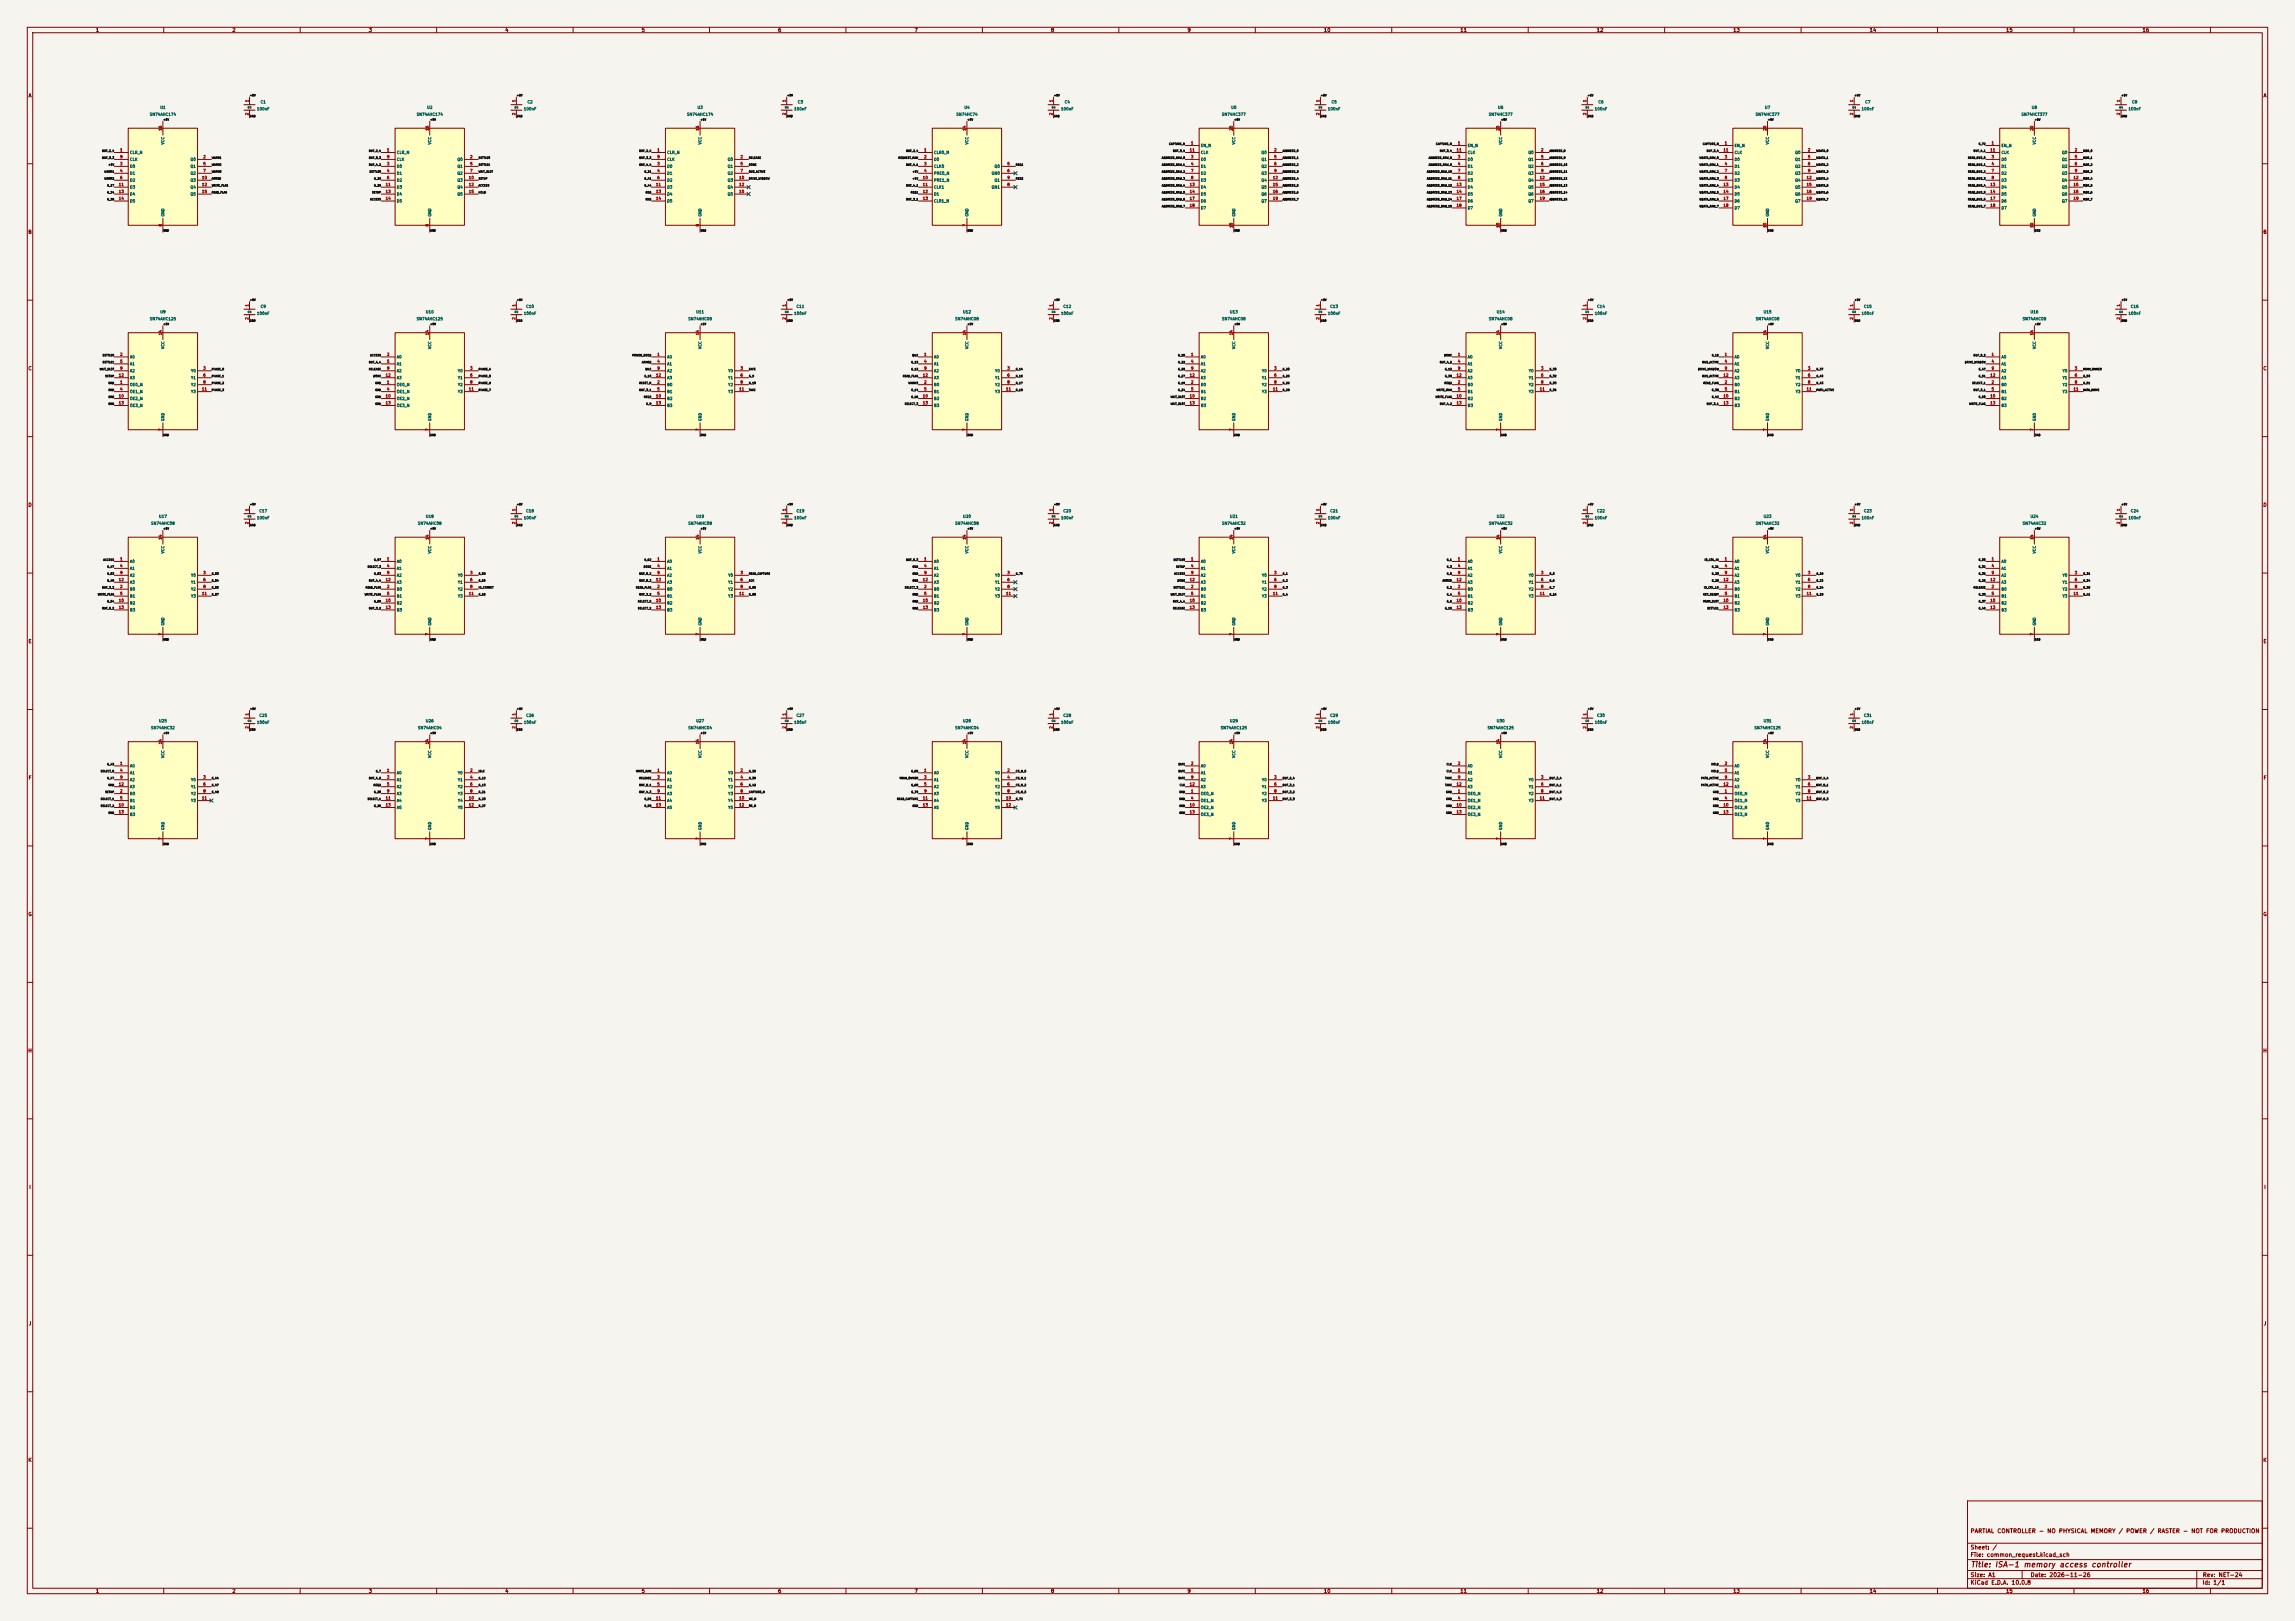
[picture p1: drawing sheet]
<svg xmlns="http://www.w3.org/2000/svg" width="841mm" height="594mm" viewBox="0 0 841 594" stroke-linecap="round" stroke-linejoin="round" font-family="sans-serif">
<defs><g id="words">
<text font-size="2" fill="#840000" x="722" y="574.8">Title: ISA-1 memory access controller</text>
<g font-size="1.5" fill="#840000">
<text x="721.9" y="562.1">PARTIAL CONTROLLER - NO PHYSICAL MEMORY / POWER / RASTER - NOT FOR PRODUCTION</text>
<text x="721.9" y="568.1">Sheet: /</text>
<text x="721.9" y="570.8">File: common_request.kicad_sch</text>
<text x="721.9" y="581">KiCad E.D.A. 10.0.8</text>
<text x="721.9" y="578.2">Size: A1</text>
<text x="743.9" y="578.2">Date: 2026-11-26</text>
<text x="806.9" y="581">Id: 1/1</text>
<text x="807" y="578.2">Rev: NET-24</text>
</g>
<g font-size="1.3" fill="#840000">
<text x="35" y="12">1</text>
<text x="85" y="12">2</text>
<text x="135" y="12">3</text>
<text x="185" y="12">4</text>
<text x="235" y="12">5</text>
<text x="285" y="12">6</text>
<text x="335" y="12">7</text>
<text x="385" y="12">8</text>
<text x="435" y="12">9</text>
<text x="485" y="12">10</text>
<text x="535" y="12">11</text>
<text x="585" y="12">12</text>
<text x="635" y="12">13</text>
<text x="685" y="12">14</text>
<text x="735" y="12">15</text>
<text x="785" y="12">16</text>
<text x="10.3" y="36">A</text>
<text x="829.3" y="36">A</text>
<text x="10.2" y="86">B</text>
<text x="829.2" y="86">B</text>
<text x="10.2" y="136">C</text>
<text x="829.2" y="136">C</text>
<text x="10.2" y="186">D</text>
<text x="829.2" y="186">D</text>
<text x="10.3" y="236">E</text>
<text x="829.3" y="236">E</text>
<text x="10.3" y="286">F</text>
<text x="829.3" y="286">F</text>
<text x="10.2" y="336">G</text>
<text x="829.2" y="336">G</text>
<text x="10.2" y="386">H</text>
<text x="829.2" y="386">H</text>
<text x="10.6" y="436">I</text>
<text x="829.6" y="436">I</text>
<text x="10.4" y="486">J</text>
<text x="829.4" y="486">J</text>
<text x="10.2" y="536">K</text>
<text x="829.2" y="536">K</text>
<text x="35" y="584">1</text>
<text x="85" y="584">2</text>
<text x="135" y="584">3</text>
<text x="185" y="584">4</text>
<text x="235" y="584">5</text>
<text x="285" y="584">6</text>
<text x="335" y="584">7</text>
<text x="385" y="584">8</text>
<text x="435" y="584">9</text>
<text x="485" y="584">10</text>
<text x="535" y="584">11</text>
<text x="585" y="584">12</text>
<text x="635" y="584">13</text>
<text x="685" y="584">14</text>
<text x="735" y="584">15</text>
<text x="785" y="584">16</text>
</g>
<g font-size="1" fill="#006464">
<text x="58.6" y="40.1">U1</text>
<text x="92.2" y="40" transform="rotate(-90 92.2 40)">1</text>
<text x="92.2" y="39.9" transform="rotate(-90 92.2 39.9)">2</text>
<text x="94" y="40.7">100nF</text>
<text x="95.4" y="38.1">C1</text>
<text x="156.4" y="40.1">U2</text>
<text x="190" y="40" transform="rotate(-90 190 40)">1</text>
<text x="190" y="39.9" transform="rotate(-90 190 39.9)">2</text>
<text x="191.8" y="40.7">100nF</text>
<text x="193.2" y="38.1">C2</text>
<text x="255.4" y="40.1">U3</text>
<text x="289" y="40" transform="rotate(-90 289 40)">1</text>
<text x="289" y="39.9" transform="rotate(-90 289 39.9)">2</text>
<text x="290.9" y="40.7">100nF</text>
<text x="292.2" y="38.1">C3</text>
<text x="353.2" y="40.1">U4</text>
<text x="386.8" y="40" transform="rotate(-90 386.8 40)">1</text>
<text x="386.8" y="39.9" transform="rotate(-90 386.8 39.9)">2</text>
<text x="388.7" y="40.7">100nF</text>
<text x="390" y="38.1">C4</text>
<text x="451" y="40.1">U5</text>
<text x="484.6" y="40" transform="rotate(-90 484.6 40)">1</text>
<text x="484.6" y="39.9" transform="rotate(-90 484.6 39.9)">2</text>
<text x="486.5" y="40.7">100nF</text>
<text x="487.8" y="38.1">C5</text>
<text x="548.8" y="40.1">U6</text>
<text x="582.4" y="40" transform="rotate(-90 582.4 40)">1</text>
<text x="582.4" y="39.9" transform="rotate(-90 582.4 39.9)">2</text>
<text x="584.3" y="40.7">100nF</text>
<text x="585.6" y="38.1">C6</text>
<text x="646.6" y="40.1">U7</text>
<text x="680.2" y="40" transform="rotate(-90 680.2 40)">1</text>
<text x="680.2" y="39.9" transform="rotate(-90 680.2 39.9)">2</text>
<text x="682" y="40.7">100nF</text>
<text x="683.4" y="38.1">C7</text>
<text x="744.4" y="40.1">U8</text>
<text x="778" y="40" transform="rotate(-90 778 40)">1</text>
<text x="778" y="39.9" transform="rotate(-90 778 39.9)">2</text>
<text x="779.8" y="40.7">100nF</text>
<text x="781.2" y="38.1">C8</text>
<text x="54.8" y="42.7">SN74AHC174</text>
<text x="152.5" y="42.7">SN74AHC174</text>
<text x="251.6" y="42.7">SN74AHC174</text>
<text x="350.3" y="42.7">SN74HC74</text>
<text x="447.6" y="42.7">SN74HC377</text>
<text x="545.4" y="42.7">SN74HC377</text>
<text x="643.2" y="42.7">SN74HC377</text>
<text x="740.6" y="42.7">SN74HCT377</text>
<text x="60.4" y="53.1" transform="rotate(-90 60.4 53.1)">VCC</text>
<text x="158.2" y="53.1" transform="rotate(-90 158.2 53.1)">VCC</text>
<text x="257.3" y="53.1" transform="rotate(-90 257.3 53.1)">VCC</text>
<text x="355.1" y="53.1" transform="rotate(-90 355.1 53.1)">VCC</text>
<text x="452.9" y="53.1" transform="rotate(-90 452.9 53.1)">VCC</text>
<text x="550.7" y="53.1" transform="rotate(-90 550.7 53.1)">VCC</text>
<text x="648.5" y="53.1" transform="rotate(-90 648.5 53.1)">VCC</text>
<text x="746.2" y="53.1" transform="rotate(-90 746.2 53.1)">VCC</text>
<text x="47.5" y="56.6">CLR_N</text>
<text x="47.5" y="59.2">CLK</text>
<text x="69.7" y="59.2">Q0</text>
<text x="145.3" y="56.6">CLR_N</text>
<text x="145.3" y="59.2">CLK</text>
<text x="167.5" y="59.2">Q0</text>
<text x="244.3" y="56.6">CLR_N</text>
<text x="244.3" y="59.2">CLK</text>
<text x="266.5" y="59.2">Q0</text>
<text x="342.1" y="56.6">CLR0_N</text>
<text x="342.1" y="59.2">D0</text>
<text x="439.9" y="54.1">EN_N</text>
<text x="439.9" y="59.2">D0</text>
<text x="439.9" y="56.6">CLK</text>
<text x="462.1" y="56.6">Q0</text>
<text x="462.1" y="59.2">Q1</text>
<text x="537.7" y="54.1">EN_N</text>
<text x="537.7" y="59.2">D0</text>
<text x="537.7" y="56.6">CLK</text>
<text x="559.9" y="56.6">Q0</text>
<text x="559.9" y="59.2">Q1</text>
<text x="635.5" y="54.1">EN_N</text>
<text x="635.5" y="59.2">D0</text>
<text x="635.5" y="56.6">CLK</text>
<text x="657.7" y="56.6">Q0</text>
<text x="657.7" y="59.2">Q1</text>
<text x="733.3" y="54.1">EN_N</text>
<text x="733.3" y="59.2">D0</text>
<text x="733.3" y="56.6">CLK</text>
<text x="755.5" y="56.6">Q0</text>
<text x="755.5" y="59.2">Q1</text>
<text x="47.5" y="61.7">D0</text>
<text x="47.5" y="64.3">D1</text>
<text x="69.7" y="61.7">Q1</text>
<text x="69.7" y="64.3">Q2</text>
<text x="145.3" y="61.7">D0</text>
<text x="145.3" y="64.3">D1</text>
<text x="167.5" y="61.7">Q1</text>
<text x="167.5" y="64.3">Q2</text>
<text x="244.3" y="61.7">D0</text>
<text x="244.3" y="64.3">D1</text>
<text x="266.5" y="61.7">Q1</text>
<text x="266.5" y="64.3">Q2</text>
<text x="342.1" y="61.7">CLK0</text>
<text x="342.1" y="64.3">PRE0_N</text>
<text x="363.3" y="64.3">QN0</text>
<text x="364.3" y="61.7">Q0</text>
<text x="439.9" y="61.7">D1</text>
<text x="439.9" y="64.3">D2</text>
<text x="462.1" y="61.7">Q2</text>
<text x="462.1" y="64.3">Q3</text>
<text x="537.7" y="61.7">D1</text>
<text x="537.7" y="64.3">D2</text>
<text x="559.9" y="61.7">Q2</text>
<text x="559.9" y="64.3">Q3</text>
<text x="635.5" y="61.7">D1</text>
<text x="635.5" y="64.3">D2</text>
<text x="657.7" y="61.7">Q2</text>
<text x="657.7" y="64.3">Q3</text>
<text x="733.3" y="61.7">D1</text>
<text x="733.3" y="64.3">D2</text>
<text x="755.5" y="61.7">Q2</text>
<text x="755.5" y="64.3">Q3</text>
<text x="47.5" y="66.8">D2</text>
<text x="47.5" y="69.3">D3</text>
<text x="47.5" y="71.9">D4</text>
<text x="69.7" y="66.8">Q3</text>
<text x="69.7" y="69.3">Q4</text>
<text x="69.7" y="71.9">Q5</text>
<text x="145.3" y="66.8">D2</text>
<text x="145.3" y="69.3">D3</text>
<text x="145.3" y="71.9">D4</text>
<text x="167.5" y="66.8">Q3</text>
<text x="167.5" y="69.3">Q4</text>
<text x="167.5" y="71.9">Q5</text>
<text x="244.3" y="66.8">D2</text>
<text x="244.3" y="69.3">D3</text>
<text x="244.3" y="71.9">D4</text>
<text x="266.5" y="66.8">Q3</text>
<text x="266.5" y="69.3">Q4</text>
<text x="266.5" y="71.9">Q5</text>
<text x="342.1" y="66.8">PRE1_N</text>
<text x="342.1" y="69.3">CLK1</text>
<text x="342.1" y="71.9">D1</text>
<text x="363.3" y="69.3">QN1</text>
<text x="364.3" y="66.8">Q1</text>
<text x="439.9" y="66.8">D3</text>
<text x="439.9" y="69.3">D4</text>
<text x="439.9" y="71.9">D5</text>
<text x="462.1" y="66.8">Q4</text>
<text x="462.1" y="69.3">Q5</text>
<text x="462.1" y="71.9">Q6</text>
<text x="537.7" y="66.8">D3</text>
<text x="537.7" y="69.3">D4</text>
<text x="537.7" y="71.9">D5</text>
<text x="559.9" y="66.8">Q4</text>
<text x="559.9" y="69.3">Q5</text>
<text x="559.9" y="71.9">Q6</text>
<text x="635.5" y="66.8">D3</text>
<text x="635.5" y="69.3">D4</text>
<text x="635.5" y="71.9">D5</text>
<text x="657.7" y="66.8">Q4</text>
<text x="657.7" y="69.3">Q5</text>
<text x="657.7" y="71.9">Q6</text>
<text x="733.3" y="66.8">D3</text>
<text x="733.3" y="69.3">D4</text>
<text x="733.3" y="71.9">D5</text>
<text x="755.5" y="66.8">Q4</text>
<text x="755.5" y="69.3">Q5</text>
<text x="755.5" y="71.9">Q6</text>
<text x="47.5" y="74.4">D5</text>
<text x="145.3" y="74.4">D5</text>
<text x="244.3" y="74.4">D5</text>
<text x="342.1" y="74.4">CLR1_N</text>
<text x="439.9" y="74.4">D6</text>
<text x="439.9" y="77">D7</text>
<text x="462.1" y="74.4">Q7</text>
<text x="537.7" y="74.4">D6</text>
<text x="537.7" y="77">D7</text>
<text x="559.9" y="74.4">Q7</text>
<text x="635.5" y="74.4">D6</text>
<text x="635.5" y="77">D7</text>
<text x="657.7" y="74.4">Q7</text>
<text x="733.3" y="74.4">D6</text>
<text x="733.3" y="77">D7</text>
<text x="755.5" y="74.4">Q7</text>
<text x="60.4" y="79.5" transform="rotate(-90 60.4 79.5)">GND</text>
<text x="158.2" y="79.5" transform="rotate(-90 158.2 79.5)">GND</text>
<text x="257.3" y="79.5" transform="rotate(-90 257.3 79.5)">GND</text>
<text x="355.1" y="79.5" transform="rotate(-90 355.1 79.5)">GND</text>
<text x="452.9" y="79.5" transform="rotate(-90 452.9 79.5)">GND</text>
<text x="550.7" y="79.5" transform="rotate(-90 550.7 79.5)">GND</text>
<text x="648.5" y="79.5" transform="rotate(-90 648.5 79.5)">GND</text>
<text x="746.2" y="79.5" transform="rotate(-90 746.2 79.5)">GND</text>
<text x="95.4" y="113.1">C9</text>
<text x="192.7" y="113.1">C10</text>
<text x="291.7" y="113.1">C11</text>
<text x="389.5" y="113.1">C12</text>
<text x="487.3" y="113.1">C13</text>
<text x="585.1" y="113.1">C14</text>
<text x="682.9" y="113.1">C15</text>
<text x="780.7" y="113.1">C16</text>
<text x="54.8" y="117.6">SN74AHC125</text>
<text x="58.6" y="115.1">U9</text>
<text x="92.2" y="115" transform="rotate(-90 92.2 115)">1</text>
<text x="92.2" y="114.8" transform="rotate(-90 92.2 114.8)">2</text>
<text x="94" y="115.6">100nF</text>
<text x="152.5" y="117.6">SN74AHC125</text>
<text x="155.9" y="115.1">U10</text>
<text x="190" y="115" transform="rotate(-90 190 115)">1</text>
<text x="190" y="114.8" transform="rotate(-90 190 114.8)">2</text>
<text x="191.8" y="115.6">100nF</text>
<text x="252.1" y="117.6">SN74AHC08</text>
<text x="255" y="115.1">U11</text>
<text x="289" y="115" transform="rotate(-90 289 115)">1</text>
<text x="289" y="114.8" transform="rotate(-90 289 114.8)">2</text>
<text x="290.9" y="115.6">100nF</text>
<text x="349.9" y="117.6">SN74AHC08</text>
<text x="352.8" y="115.1">U12</text>
<text x="386.8" y="115" transform="rotate(-90 386.8 115)">1</text>
<text x="386.8" y="114.8" transform="rotate(-90 386.8 114.8)">2</text>
<text x="388.7" y="115.6">100nF</text>
<text x="447.7" y="117.6">SN74AHC08</text>
<text x="450.5" y="115.1">U13</text>
<text x="484.6" y="115" transform="rotate(-90 484.6 115)">1</text>
<text x="484.6" y="114.8" transform="rotate(-90 484.6 114.8)">2</text>
<text x="486.5" y="115.6">100nF</text>
<text x="545.5" y="117.6">SN74AHC08</text>
<text x="548.3" y="115.1">U14</text>
<text x="582.4" y="115" transform="rotate(-90 582.4 115)">1</text>
<text x="582.4" y="114.8" transform="rotate(-90 582.4 114.8)">2</text>
<text x="584.3" y="115.6">100nF</text>
<text x="643.2" y="117.6">SN74AHC08</text>
<text x="646.1" y="115.1">U15</text>
<text x="680.2" y="115" transform="rotate(-90 680.2 115)">1</text>
<text x="680.2" y="114.8" transform="rotate(-90 680.2 114.8)">2</text>
<text x="682" y="115.6">100nF</text>
<text x="741" y="117.6">SN74AHC08</text>
<text x="743.9" y="115.1">U16</text>
<text x="778" y="115" transform="rotate(-90 778 115)">1</text>
<text x="778" y="114.8" transform="rotate(-90 778 114.8)">2</text>
<text x="779.8" y="115.6">100nF</text>
<text x="47.5" y="131.6">A0</text>
<text x="60.4" y="128" transform="rotate(-90 60.4 128)">VCC</text>
<text x="145.3" y="131.6">A0</text>
<text x="158.2" y="128" transform="rotate(-90 158.2 128)">VCC</text>
<text x="244.3" y="131.6">A0</text>
<text x="257.3" y="128" transform="rotate(-90 257.3 128)">VCC</text>
<text x="342.1" y="131.6">A0</text>
<text x="355.1" y="128" transform="rotate(-90 355.1 128)">VCC</text>
<text x="439.9" y="131.6">A0</text>
<text x="452.9" y="128" transform="rotate(-90 452.9 128)">VCC</text>
<text x="537.7" y="131.6">A0</text>
<text x="550.7" y="128" transform="rotate(-90 550.7 128)">VCC</text>
<text x="635.5" y="131.6">A0</text>
<text x="648.5" y="128" transform="rotate(-90 648.5 128)">VCC</text>
<text x="733.3" y="131.6">A0</text>
<text x="746.2" y="128" transform="rotate(-90 746.2 128)">VCC</text>
<text x="47.5" y="134.1">A1</text>
<text x="47.5" y="136.6">A2</text>
<text x="69.9" y="136.6">Y0</text>
<text x="145.3" y="134.1">A1</text>
<text x="145.3" y="136.6">A2</text>
<text x="167.7" y="136.6">Y0</text>
<text x="244.3" y="134.1">A1</text>
<text x="244.3" y="136.6">A2</text>
<text x="266.7" y="136.6">Y0</text>
<text x="342.1" y="134.1">A1</text>
<text x="342.1" y="136.6">A2</text>
<text x="364.5" y="136.6">Y0</text>
<text x="439.9" y="134.1">A1</text>
<text x="439.9" y="136.6">A2</text>
<text x="462.3" y="136.6">Y0</text>
<text x="537.7" y="134.1">A1</text>
<text x="537.7" y="136.6">A2</text>
<text x="560.1" y="136.6">Y0</text>
<text x="635.5" y="134.1">A1</text>
<text x="635.5" y="136.6">A2</text>
<text x="657.9" y="136.6">Y0</text>
<text x="733.3" y="134.1">A1</text>
<text x="733.3" y="136.6">A2</text>
<text x="755.7" y="136.6">Y0</text>
<text x="47.5" y="141.7">OE0_N</text>
<text x="47.5" y="139.2">A3</text>
<text x="69.9" y="139.2">Y1</text>
<text x="69.9" y="141.7">Y2</text>
<text x="145.3" y="141.7">OE0_N</text>
<text x="145.3" y="139.2">A3</text>
<text x="167.7" y="139.2">Y1</text>
<text x="167.7" y="141.7">Y2</text>
<text x="244.3" y="141.7">B0</text>
<text x="244.3" y="139.2">A3</text>
<text x="266.7" y="139.2">Y1</text>
<text x="266.7" y="141.7">Y2</text>
<text x="342.1" y="141.7">B0</text>
<text x="342.1" y="139.2">A3</text>
<text x="364.5" y="139.2">Y1</text>
<text x="364.5" y="141.7">Y2</text>
<text x="439.9" y="141.7">B0</text>
<text x="439.9" y="139.2">A3</text>
<text x="462.3" y="139.2">Y1</text>
<text x="462.3" y="141.7">Y2</text>
<text x="537.7" y="141.7">B0</text>
<text x="537.7" y="139.2">A3</text>
<text x="560.1" y="139.2">Y1</text>
<text x="560.1" y="141.7">Y2</text>
<text x="635.5" y="141.7">B0</text>
<text x="635.5" y="139.2">A3</text>
<text x="657.9" y="139.2">Y1</text>
<text x="657.9" y="141.7">Y2</text>
<text x="733.3" y="141.7">B0</text>
<text x="733.3" y="139.2">A3</text>
<text x="755.7" y="139.2">Y1</text>
<text x="755.7" y="141.7">Y2</text>
<text x="47.5" y="144.3">OE1_N</text>
<text x="47.5" y="146.8">OE2_N</text>
<text x="47.5" y="149.3">OE3_N</text>
<text x="69.9" y="144.3">Y3</text>
<text x="145.3" y="144.3">OE1_N</text>
<text x="145.3" y="146.8">OE2_N</text>
<text x="145.3" y="149.3">OE3_N</text>
<text x="167.7" y="144.3">Y3</text>
<text x="244.3" y="144.3">B1</text>
<text x="244.3" y="146.8">B2</text>
<text x="244.3" y="149.3">B3</text>
<text x="266.7" y="144.3">Y3</text>
<text x="342.1" y="144.3">B1</text>
<text x="342.1" y="146.8">B2</text>
<text x="342.1" y="149.3">B3</text>
<text x="364.5" y="144.3">Y3</text>
<text x="439.9" y="144.3">B1</text>
<text x="439.9" y="146.8">B2</text>
<text x="439.9" y="149.3">B3</text>
<text x="462.3" y="144.3">Y3</text>
<text x="537.7" y="144.3">B1</text>
<text x="537.7" y="146.8">B2</text>
<text x="537.7" y="149.3">B3</text>
<text x="560.1" y="144.3">Y3</text>
<text x="635.5" y="144.3">B1</text>
<text x="635.5" y="146.8">B2</text>
<text x="635.5" y="149.3">B3</text>
<text x="657.9" y="144.3">Y3</text>
<text x="733.3" y="144.3">B1</text>
<text x="733.3" y="146.8">B2</text>
<text x="733.3" y="149.3">B3</text>
<text x="755.7" y="144.3">Y3</text>
<text x="60.4" y="154.4" transform="rotate(-90 60.4 154.4)">GND</text>
<text x="158.2" y="154.4" transform="rotate(-90 158.2 154.4)">GND</text>
<text x="257.3" y="154.4" transform="rotate(-90 257.3 154.4)">GND</text>
<text x="355.1" y="154.4" transform="rotate(-90 355.1 154.4)">GND</text>
<text x="452.9" y="154.4" transform="rotate(-90 452.9 154.4)">GND</text>
<text x="550.7" y="154.4" transform="rotate(-90 550.7 154.4)">GND</text>
<text x="648.5" y="154.4" transform="rotate(-90 648.5 154.4)">GND</text>
<text x="746.2" y="154.4" transform="rotate(-90 746.2 154.4)">GND</text>
<text x="58.1" y="190">U17</text>
<text x="92.2" y="189.9" transform="rotate(-90 92.2 189.9)">1</text>
<text x="92.2" y="189.7" transform="rotate(-90 92.2 189.7)">2</text>
<text x="94" y="190.5">100nF</text>
<text x="94.9" y="188">C17</text>
<text x="155.9" y="190">U18</text>
<text x="190" y="189.9" transform="rotate(-90 190 189.9)">1</text>
<text x="190" y="189.7" transform="rotate(-90 190 189.7)">2</text>
<text x="191.8" y="190.5">100nF</text>
<text x="192.7" y="188">C18</text>
<text x="255" y="190">U19</text>
<text x="289" y="189.9" transform="rotate(-90 289 189.9)">1</text>
<text x="289" y="189.7" transform="rotate(-90 289 189.7)">2</text>
<text x="290.9" y="190.5">100nF</text>
<text x="291.7" y="188">C19</text>
<text x="352.8" y="190">U20</text>
<text x="386.8" y="189.9" transform="rotate(-90 386.8 189.9)">1</text>
<text x="386.8" y="189.7" transform="rotate(-90 386.8 189.7)">2</text>
<text x="388.7" y="190.5">100nF</text>
<text x="389.5" y="188">C20</text>
<text x="450.5" y="190">U21</text>
<text x="484.6" y="189.9" transform="rotate(-90 484.6 189.9)">1</text>
<text x="484.6" y="189.7" transform="rotate(-90 484.6 189.7)">2</text>
<text x="486.5" y="190.5">100nF</text>
<text x="487.3" y="188">C21</text>
<text x="548.3" y="190">U22</text>
<text x="582.4" y="189.9" transform="rotate(-90 582.4 189.9)">1</text>
<text x="582.4" y="189.7" transform="rotate(-90 582.4 189.7)">2</text>
<text x="584.3" y="190.5">100nF</text>
<text x="585.1" y="188">C22</text>
<text x="646.1" y="190">U23</text>
<text x="680.2" y="189.9" transform="rotate(-90 680.2 189.9)">1</text>
<text x="680.2" y="189.7" transform="rotate(-90 680.2 189.7)">2</text>
<text x="682" y="190.5">100nF</text>
<text x="682.9" y="188">C23</text>
<text x="743.9" y="190">U24</text>
<text x="778" y="189.9" transform="rotate(-90 778 189.9)">1</text>
<text x="778" y="189.7" transform="rotate(-90 778 189.7)">2</text>
<text x="779.8" y="190.5">100nF</text>
<text x="780.7" y="188">C24</text>
<text x="55.2" y="192.5">SN74AHC08</text>
<text x="153" y="192.5">SN74AHC08</text>
<text x="252.1" y="192.5">SN74AHC08</text>
<text x="349.9" y="192.5">SN74AHC08</text>
<text x="447.7" y="192.5">SN74AHC32</text>
<text x="545.5" y="192.5">SN74AHC32</text>
<text x="643.2" y="192.5">SN74AHC32</text>
<text x="741" y="192.5">SN74AHC32</text>
<text x="60.4" y="203" transform="rotate(-90 60.4 203)">VCC</text>
<text x="158.2" y="203" transform="rotate(-90 158.2 203)">VCC</text>
<text x="257.3" y="203" transform="rotate(-90 257.3 203)">VCC</text>
<text x="355.1" y="203" transform="rotate(-90 355.1 203)">VCC</text>
<text x="452.9" y="203" transform="rotate(-90 452.9 203)">VCC</text>
<text x="550.7" y="203" transform="rotate(-90 550.7 203)">VCC</text>
<text x="648.5" y="203" transform="rotate(-90 648.5 203)">VCC</text>
<text x="746.2" y="203" transform="rotate(-90 746.2 203)">VCC</text>
<text x="47.5" y="206.5">A0</text>
<text x="47.5" y="209">A1</text>
<text x="145.3" y="206.5">A0</text>
<text x="145.3" y="209">A1</text>
<text x="244.3" y="206.5">A0</text>
<text x="244.3" y="209">A1</text>
<text x="342.1" y="206.5">A0</text>
<text x="342.1" y="209">A1</text>
<text x="439.9" y="206.5">A0</text>
<text x="439.9" y="209">A1</text>
<text x="537.7" y="206.5">A0</text>
<text x="537.7" y="209">A1</text>
<text x="635.5" y="206.5">A0</text>
<text x="635.5" y="209">A1</text>
<text x="733.3" y="206.5">A0</text>
<text x="733.3" y="209">A1</text>
<text x="47.5" y="211.6">A2</text>
<text x="47.5" y="214.1">A3</text>
<text x="69.9" y="211.6">Y0</text>
<text x="69.9" y="214.1">Y1</text>
<text x="145.3" y="211.6">A2</text>
<text x="145.3" y="214.1">A3</text>
<text x="167.7" y="211.6">Y0</text>
<text x="167.7" y="214.1">Y1</text>
<text x="244.3" y="211.6">A2</text>
<text x="244.3" y="214.1">A3</text>
<text x="266.7" y="211.6">Y0</text>
<text x="266.7" y="214.1">Y1</text>
<text x="342.1" y="211.6">A2</text>
<text x="342.1" y="214.1">A3</text>
<text x="364.5" y="211.6">Y0</text>
<text x="364.5" y="214.1">Y1</text>
<text x="439.9" y="211.6">A2</text>
<text x="439.9" y="214.1">A3</text>
<text x="462.3" y="211.6">Y0</text>
<text x="462.3" y="214.1">Y1</text>
<text x="537.7" y="211.6">A2</text>
<text x="537.7" y="214.1">A3</text>
<text x="560.1" y="211.6">Y0</text>
<text x="560.1" y="214.1">Y1</text>
<text x="635.5" y="211.6">A2</text>
<text x="635.5" y="214.1">A3</text>
<text x="657.9" y="211.6">Y0</text>
<text x="657.9" y="214.1">Y1</text>
<text x="733.3" y="211.6">A2</text>
<text x="733.3" y="214.1">A3</text>
<text x="755.7" y="211.6">Y0</text>
<text x="755.7" y="214.1">Y1</text>
<text x="47.5" y="216.7">B0</text>
<text x="47.5" y="219.2">B1</text>
<text x="47.5" y="221.7">B2</text>
<text x="69.9" y="216.7">Y2</text>
<text x="69.9" y="219.2">Y3</text>
<text x="145.3" y="216.7">B0</text>
<text x="145.3" y="219.2">B1</text>
<text x="145.3" y="221.7">B2</text>
<text x="167.7" y="216.7">Y2</text>
<text x="167.7" y="219.2">Y3</text>
<text x="244.3" y="216.7">B0</text>
<text x="244.3" y="219.2">B1</text>
<text x="244.3" y="221.7">B2</text>
<text x="266.7" y="216.7">Y2</text>
<text x="266.7" y="219.2">Y3</text>
<text x="342.1" y="216.7">B0</text>
<text x="342.1" y="219.2">B1</text>
<text x="342.1" y="221.7">B2</text>
<text x="364.5" y="216.7">Y2</text>
<text x="364.5" y="219.2">Y3</text>
<text x="439.9" y="216.7">B0</text>
<text x="439.9" y="219.2">B1</text>
<text x="439.9" y="221.7">B2</text>
<text x="462.3" y="216.7">Y2</text>
<text x="462.3" y="219.2">Y3</text>
<text x="537.7" y="216.7">B0</text>
<text x="537.7" y="219.2">B1</text>
<text x="537.7" y="221.7">B2</text>
<text x="560.1" y="216.7">Y2</text>
<text x="560.1" y="219.2">Y3</text>
<text x="635.5" y="216.7">B0</text>
<text x="635.5" y="219.2">B1</text>
<text x="635.5" y="221.7">B2</text>
<text x="657.9" y="216.7">Y2</text>
<text x="657.9" y="219.2">Y3</text>
<text x="733.3" y="216.7">B0</text>
<text x="733.3" y="219.2">B1</text>
<text x="733.3" y="221.7">B2</text>
<text x="755.7" y="216.7">Y2</text>
<text x="755.7" y="219.2">Y3</text>
<text x="47.5" y="224.3">B3</text>
<text x="145.3" y="224.3">B3</text>
<text x="244.3" y="224.3">B3</text>
<text x="342.1" y="224.3">B3</text>
<text x="439.9" y="224.3">B3</text>
<text x="537.7" y="224.3">B3</text>
<text x="635.5" y="224.3">B3</text>
<text x="733.3" y="224.3">B3</text>
<text x="60.4" y="229.4" transform="rotate(-90 60.4 229.4)">GND</text>
<text x="158.2" y="229.4" transform="rotate(-90 158.2 229.4)">GND</text>
<text x="257.3" y="229.4" transform="rotate(-90 257.3 229.4)">GND</text>
<text x="355.1" y="229.4" transform="rotate(-90 355.1 229.4)">GND</text>
<text x="452.9" y="229.4" transform="rotate(-90 452.9 229.4)">GND</text>
<text x="550.7" y="229.4" transform="rotate(-90 550.7 229.4)">GND</text>
<text x="648.5" y="229.4" transform="rotate(-90 648.5 229.4)">GND</text>
<text x="746.2" y="229.4" transform="rotate(-90 746.2 229.4)">GND</text>
<text x="94.9" y="262.9">C25</text>
<text x="192.7" y="262.9">C26</text>
<text x="291.7" y="262.9">C27</text>
<text x="389.5" y="262.9">C28</text>
<text x="487.3" y="262.9">C29</text>
<text x="585.1" y="262.9">C30</text>
<text x="682.9" y="262.9">C31</text>
<text x="55.2" y="267.5">SN74AHC32</text>
<text x="58.1" y="264.9">U25</text>
<text x="92.2" y="264.8" transform="rotate(-90 92.2 264.8)">1</text>
<text x="92.2" y="264.7" transform="rotate(-90 92.2 264.7)">2</text>
<text x="94" y="265.5">100nF</text>
<text x="153" y="267.5">SN74AHC04</text>
<text x="155.9" y="264.9">U26</text>
<text x="190" y="264.8" transform="rotate(-90 190 264.8)">1</text>
<text x="190" y="264.7" transform="rotate(-90 190 264.7)">2</text>
<text x="191.8" y="265.5">100nF</text>
<text x="252.1" y="267.5">SN74AHC04</text>
<text x="255" y="264.9">U27</text>
<text x="289" y="264.8" transform="rotate(-90 289 264.8)">1</text>
<text x="289" y="264.7" transform="rotate(-90 289 264.7)">2</text>
<text x="290.9" y="265.5">100nF</text>
<text x="349.9" y="267.5">SN74AHC04</text>
<text x="352.8" y="264.9">U28</text>
<text x="386.8" y="264.8" transform="rotate(-90 386.8 264.8)">1</text>
<text x="386.8" y="264.7" transform="rotate(-90 386.8 264.7)">2</text>
<text x="388.7" y="265.5">100nF</text>
<text x="447.2" y="267.5">SN74AHC125</text>
<text x="450.5" y="264.9">U29</text>
<text x="484.6" y="264.8" transform="rotate(-90 484.6 264.8)">1</text>
<text x="484.6" y="264.7" transform="rotate(-90 484.6 264.7)">2</text>
<text x="486.5" y="265.5">100nF</text>
<text x="545" y="267.5">SN74AHC125</text>
<text x="548.3" y="264.9">U30</text>
<text x="582.4" y="264.8" transform="rotate(-90 582.4 264.8)">1</text>
<text x="582.4" y="264.7" transform="rotate(-90 582.4 264.7)">2</text>
<text x="584.3" y="265.5">100nF</text>
<text x="642.8" y="267.5">SN74AHC125</text>
<text x="646.1" y="264.9">U31</text>
<text x="680.2" y="264.8" transform="rotate(-90 680.2 264.8)">1</text>
<text x="680.2" y="264.7" transform="rotate(-90 680.2 264.7)">2</text>
<text x="682" y="265.5">100nF</text>
<text x="47.5" y="281.4">A0</text>
<text x="60.4" y="277.9" transform="rotate(-90 60.4 277.9)">VCC</text>
<text x="158.2" y="277.9" transform="rotate(-90 158.2 277.9)">VCC</text>
<text x="257.3" y="277.9" transform="rotate(-90 257.3 277.9)">VCC</text>
<text x="355.1" y="277.9" transform="rotate(-90 355.1 277.9)">VCC</text>
<text x="439.9" y="281.4">A0</text>
<text x="452.9" y="277.9" transform="rotate(-90 452.9 277.9)">VCC</text>
<text x="537.7" y="281.4">A0</text>
<text x="550.7" y="277.9" transform="rotate(-90 550.7 277.9)">VCC</text>
<text x="635.5" y="281.4">A0</text>
<text x="648.5" y="277.9" transform="rotate(-90 648.5 277.9)">VCC</text>
<text x="47.5" y="284">A1</text>
<text x="47.5" y="286.5">A2</text>
<text x="69.9" y="286.5">Y0</text>
<text x="145.3" y="284">A0</text>
<text x="145.3" y="286.5">A1</text>
<text x="167.7" y="284">Y0</text>
<text x="167.7" y="286.5">Y1</text>
<text x="244.3" y="284">A0</text>
<text x="244.3" y="286.5">A1</text>
<text x="266.7" y="284">Y0</text>
<text x="266.7" y="286.5">Y1</text>
<text x="342.1" y="284">A0</text>
<text x="342.1" y="286.5">A1</text>
<text x="364.5" y="284">Y0</text>
<text x="364.5" y="286.5">Y1</text>
<text x="439.9" y="284">A1</text>
<text x="439.9" y="286.5">A2</text>
<text x="462.3" y="286.5">Y0</text>
<text x="537.7" y="284">A1</text>
<text x="537.7" y="286.5">A2</text>
<text x="560.1" y="286.5">Y0</text>
<text x="635.5" y="284">A1</text>
<text x="635.5" y="286.5">A2</text>
<text x="657.9" y="286.5">Y0</text>
<text x="47.5" y="291.6">B0</text>
<text x="47.5" y="289">A3</text>
<text x="69.9" y="289">Y1</text>
<text x="69.9" y="291.6">Y2</text>
<text x="145.3" y="289">A2</text>
<text x="145.3" y="291.6">A3</text>
<text x="167.7" y="289">Y2</text>
<text x="167.7" y="291.6">Y3</text>
<text x="244.3" y="289">A2</text>
<text x="244.3" y="291.6">A3</text>
<text x="266.7" y="289">Y2</text>
<text x="266.7" y="291.6">Y3</text>
<text x="342.1" y="289">A2</text>
<text x="342.1" y="291.6">A3</text>
<text x="364.5" y="289">Y2</text>
<text x="364.5" y="291.6">Y3</text>
<text x="439.9" y="291.6">OE0_N</text>
<text x="439.9" y="289">A3</text>
<text x="462.3" y="289">Y1</text>
<text x="462.3" y="291.6">Y2</text>
<text x="537.7" y="291.6">OE0_N</text>
<text x="537.7" y="289">A3</text>
<text x="560.1" y="289">Y1</text>
<text x="560.1" y="291.6">Y2</text>
<text x="635.5" y="291.6">OE0_N</text>
<text x="635.5" y="289">A3</text>
<text x="657.9" y="289">Y1</text>
<text x="657.9" y="291.6">Y2</text>
<text x="47.5" y="294.1">B1</text>
<text x="47.5" y="296.7">B2</text>
<text x="47.5" y="299.2">B3</text>
<text x="69.9" y="294.1">Y3</text>
<text x="145.3" y="294.1">A4</text>
<text x="145.3" y="296.7">A5</text>
<text x="167.7" y="294.1">Y4</text>
<text x="167.7" y="296.7">Y5</text>
<text x="244.3" y="294.1">A4</text>
<text x="244.3" y="296.7">A5</text>
<text x="266.7" y="294.1">Y4</text>
<text x="266.7" y="296.7">Y5</text>
<text x="342.1" y="294.1">A4</text>
<text x="342.1" y="296.7">A5</text>
<text x="364.5" y="294.1">Y4</text>
<text x="364.5" y="296.7">Y5</text>
<text x="439.9" y="294.1">OE1_N</text>
<text x="439.9" y="296.7">OE2_N</text>
<text x="439.9" y="299.2">OE3_N</text>
<text x="462.3" y="294.1">Y3</text>
<text x="537.7" y="294.1">OE1_N</text>
<text x="537.7" y="296.7">OE2_N</text>
<text x="537.7" y="299.2">OE3_N</text>
<text x="560.1" y="294.1">Y3</text>
<text x="635.5" y="294.1">OE1_N</text>
<text x="635.5" y="296.7">OE2_N</text>
<text x="635.5" y="299.2">OE3_N</text>
<text x="657.9" y="294.1">Y3</text>
<text x="60.4" y="304.3" transform="rotate(-90 60.4 304.3)">GND</text>
<text x="158.2" y="304.3" transform="rotate(-90 158.2 304.3)">GND</text>
<text x="257.3" y="304.3" transform="rotate(-90 257.3 304.3)">GND</text>
<text x="355.1" y="304.3" transform="rotate(-90 355.1 304.3)">GND</text>
<text x="452.9" y="304.3" transform="rotate(-90 452.9 304.3)">GND</text>
<text x="550.7" y="304.3" transform="rotate(-90 550.7 304.3)">GND</text>
<text x="648.5" y="304.3" transform="rotate(-90 648.5 304.3)">GND</text>
</g>
<g font-size="1" fill="#a90000">
<text x="91.3" y="37.5" transform="rotate(-90 91.3 37.5)">1</text>
<text x="189" y="37.5" transform="rotate(-90 189 37.5)">1</text>
<text x="288.1" y="37.5" transform="rotate(-90 288.1 37.5)">1</text>
<text x="385.9" y="37.5" transform="rotate(-90 385.9 37.5)">1</text>
<text x="483.7" y="37.5" transform="rotate(-90 483.7 37.5)">1</text>
<text x="581.5" y="37.5" transform="rotate(-90 581.5 37.5)">1</text>
<text x="679.3" y="37.5" transform="rotate(-90 679.3 37.5)">1</text>
<text x="777.1" y="37.5" transform="rotate(-90 777.1 37.5)">1</text>
<text x="91.3" y="42.4" transform="rotate(-90 91.3 42.4)">2</text>
<text x="189" y="42.4" transform="rotate(-90 189 42.4)">2</text>
<text x="288.1" y="42.4" transform="rotate(-90 288.1 42.4)">2</text>
<text x="385.9" y="42.4" transform="rotate(-90 385.9 42.4)">2</text>
<text x="483.7" y="42.4" transform="rotate(-90 483.7 42.4)">2</text>
<text x="581.5" y="42.4" transform="rotate(-90 581.5 42.4)">2</text>
<text x="679.3" y="42.4" transform="rotate(-90 679.3 42.4)">2</text>
<text x="777.1" y="42.4" transform="rotate(-90 777.1 42.4)">2</text>
<text x="59.5" y="48" transform="rotate(-90 59.5 48)">16</text>
<text x="157.3" y="48" transform="rotate(-90 157.3 48)">16</text>
<text x="256.4" y="48" transform="rotate(-90 256.4 48)">16</text>
<text x="354.1" y="48" transform="rotate(-90 354.1 48)">14</text>
<text x="436.3" y="53.2">1</text>
<text x="451.9" y="48" transform="rotate(-90 451.9 48)">20</text>
<text x="534.1" y="53.2">1</text>
<text x="549.7" y="48" transform="rotate(-90 549.7 48)">20</text>
<text x="631.9" y="53.2">1</text>
<text x="647.5" y="48" transform="rotate(-90 647.5 48)">20</text>
<text x="729.7" y="53.2">1</text>
<text x="745.3" y="48" transform="rotate(-90 745.3 48)">20</text>
<text x="43.9" y="55.7">1</text>
<text x="43.9" y="58.2">9</text>
<text x="74.4" y="58.2">2</text>
<text x="141.7" y="55.7">1</text>
<text x="141.7" y="58.2">9</text>
<text x="172.1" y="58.2">2</text>
<text x="240.7" y="55.7">1</text>
<text x="240.7" y="58.2">9</text>
<text x="271.2" y="58.2">2</text>
<text x="338.5" y="55.7">1</text>
<text x="338.5" y="58.2">2</text>
<text x="435.8" y="55.7">11</text>
<text x="436.3" y="58.2">3</text>
<text x="466.8" y="55.7">2</text>
<text x="466.8" y="58.2">5</text>
<text x="533.6" y="55.7">11</text>
<text x="534.1" y="58.2">3</text>
<text x="564.6" y="55.7">2</text>
<text x="564.6" y="58.2">5</text>
<text x="631.4" y="55.7">11</text>
<text x="631.9" y="58.2">3</text>
<text x="662.4" y="55.7">2</text>
<text x="662.4" y="58.2">5</text>
<text x="729.2" y="55.7">11</text>
<text x="729.7" y="58.2">3</text>
<text x="760.2" y="55.7">2</text>
<text x="760.2" y="58.2">5</text>
<text x="43.9" y="60.8">3</text>
<text x="43.9" y="63.3">4</text>
<text x="43.9" y="65.9">6</text>
<text x="73.9" y="65.9">10</text>
<text x="74.4" y="60.8">5</text>
<text x="74.4" y="63.3">7</text>
<text x="141.7" y="60.8">3</text>
<text x="141.7" y="63.3">4</text>
<text x="141.7" y="65.9">6</text>
<text x="171.7" y="65.9">10</text>
<text x="172.1" y="60.8">5</text>
<text x="172.1" y="63.3">7</text>
<text x="240.7" y="60.8">3</text>
<text x="240.7" y="63.3">4</text>
<text x="240.7" y="65.9">6</text>
<text x="270.7" y="65.9">10</text>
<text x="271.2" y="60.8">5</text>
<text x="271.2" y="63.3">7</text>
<text x="338" y="65.9">10</text>
<text x="338.5" y="60.8">3</text>
<text x="338.5" y="63.3">4</text>
<text x="369" y="60.8">5</text>
<text x="369" y="63.3">6</text>
<text x="369" y="65.9">9</text>
<text x="436.3" y="60.8">4</text>
<text x="436.3" y="63.3">7</text>
<text x="436.3" y="65.9">8</text>
<text x="466.3" y="65.9">12</text>
<text x="466.8" y="60.8">6</text>
<text x="466.8" y="63.3">9</text>
<text x="534.1" y="60.8">4</text>
<text x="534.1" y="63.3">7</text>
<text x="534.1" y="65.9">8</text>
<text x="564.1" y="65.9">12</text>
<text x="564.6" y="60.8">6</text>
<text x="564.6" y="63.3">9</text>
<text x="631.9" y="60.8">4</text>
<text x="631.9" y="63.3">7</text>
<text x="631.9" y="65.9">8</text>
<text x="661.9" y="65.9">12</text>
<text x="662.4" y="60.8">6</text>
<text x="662.4" y="63.3">9</text>
<text x="729.7" y="60.8">4</text>
<text x="729.7" y="63.3">7</text>
<text x="729.7" y="65.9">8</text>
<text x="759.7" y="65.9">12</text>
<text x="760.2" y="60.8">6</text>
<text x="760.2" y="63.3">9</text>
<text x="43.4" y="68.4">11</text>
<text x="43.4" y="70.9">13</text>
<text x="73.9" y="68.4">12</text>
<text x="73.9" y="70.9">15</text>
<text x="141.2" y="68.4">11</text>
<text x="141.2" y="70.9">13</text>
<text x="171.7" y="68.4">12</text>
<text x="171.7" y="70.9">15</text>
<text x="240.2" y="68.4">11</text>
<text x="240.2" y="70.9">13</text>
<text x="270.7" y="68.4">12</text>
<text x="270.7" y="70.9">15</text>
<text x="338" y="68.4">11</text>
<text x="338" y="70.9">12</text>
<text x="369" y="68.4">8</text>
<text x="435.8" y="68.4">13</text>
<text x="435.8" y="70.9">14</text>
<text x="466.3" y="68.4">15</text>
<text x="466.3" y="70.9">16</text>
<text x="533.6" y="68.4">13</text>
<text x="533.6" y="70.9">14</text>
<text x="564.1" y="68.4">15</text>
<text x="564.1" y="70.9">16</text>
<text x="631.4" y="68.4">13</text>
<text x="631.4" y="70.9">14</text>
<text x="661.9" y="68.4">15</text>
<text x="661.9" y="70.9">16</text>
<text x="729.2" y="68.4">13</text>
<text x="729.2" y="70.9">14</text>
<text x="759.7" y="68.4">15</text>
<text x="759.7" y="70.9">16</text>
<text x="43.4" y="73.5">14</text>
<text x="141.2" y="73.5">14</text>
<text x="240.2" y="73.5">14</text>
<text x="338" y="73.5">13</text>
<text x="435.8" y="73.5">17</text>
<text x="435.8" y="76">18</text>
<text x="466.3" y="73.5">19</text>
<text x="533.6" y="73.5">17</text>
<text x="533.6" y="76">18</text>
<text x="564.1" y="73.5">19</text>
<text x="631.4" y="73.5">17</text>
<text x="631.4" y="76">18</text>
<text x="661.9" y="73.5">19</text>
<text x="729.2" y="73.5">17</text>
<text x="729.2" y="76">18</text>
<text x="759.7" y="73.5">19</text>
<text x="59.5" y="83.1" transform="rotate(-90 59.5 83.1)">8</text>
<text x="157.3" y="83.1" transform="rotate(-90 157.3 83.1)">8</text>
<text x="256.4" y="83.1" transform="rotate(-90 256.4 83.1)">8</text>
<text x="354.1" y="83.1" transform="rotate(-90 354.1 83.1)">7</text>
<text x="451.9" y="83.6" transform="rotate(-90 451.9 83.6)">10</text>
<text x="549.7" y="83.6" transform="rotate(-90 549.7 83.6)">10</text>
<text x="647.5" y="83.6" transform="rotate(-90 647.5 83.6)">10</text>
<text x="745.3" y="83.6" transform="rotate(-90 745.3 83.6)">10</text>
<text x="91.3" y="112.5" transform="rotate(-90 91.3 112.5)">1</text>
<text x="189" y="112.5" transform="rotate(-90 189 112.5)">1</text>
<text x="288.1" y="112.5" transform="rotate(-90 288.1 112.5)">1</text>
<text x="385.9" y="112.5" transform="rotate(-90 385.9 112.5)">1</text>
<text x="483.7" y="112.5" transform="rotate(-90 483.7 112.5)">1</text>
<text x="581.5" y="112.5" transform="rotate(-90 581.5 112.5)">1</text>
<text x="679.3" y="112.5" transform="rotate(-90 679.3 112.5)">1</text>
<text x="777.1" y="112.5" transform="rotate(-90 777.1 112.5)">1</text>
<text x="91.3" y="117.3" transform="rotate(-90 91.3 117.3)">2</text>
<text x="189" y="117.3" transform="rotate(-90 189 117.3)">2</text>
<text x="288.1" y="117.3" transform="rotate(-90 288.1 117.3)">2</text>
<text x="385.9" y="117.3" transform="rotate(-90 385.9 117.3)">2</text>
<text x="483.7" y="117.3" transform="rotate(-90 483.7 117.3)">2</text>
<text x="581.5" y="117.3" transform="rotate(-90 581.5 117.3)">2</text>
<text x="679.3" y="117.3" transform="rotate(-90 679.3 117.3)">2</text>
<text x="777.1" y="117.3" transform="rotate(-90 777.1 117.3)">2</text>
<text x="59.5" y="123" transform="rotate(-90 59.5 123)">14</text>
<text x="157.3" y="123" transform="rotate(-90 157.3 123)">14</text>
<text x="256.4" y="123" transform="rotate(-90 256.4 123)">14</text>
<text x="354.1" y="123" transform="rotate(-90 354.1 123)">14</text>
<text x="451.9" y="123" transform="rotate(-90 451.9 123)">14</text>
<text x="549.7" y="123" transform="rotate(-90 549.7 123)">14</text>
<text x="647.5" y="123" transform="rotate(-90 647.5 123)">14</text>
<text x="745.3" y="123" transform="rotate(-90 745.3 123)">14</text>
<text x="43.9" y="130.6">2</text>
<text x="141.7" y="130.6">2</text>
<text x="240.7" y="130.6">1</text>
<text x="338.5" y="130.6">1</text>
<text x="436.3" y="130.6">1</text>
<text x="534.1" y="130.6">1</text>
<text x="631.9" y="130.6">1</text>
<text x="729.7" y="130.6">1</text>
<text x="43.9" y="133.2">5</text>
<text x="43.9" y="135.7">9</text>
<text x="74.4" y="135.7">3</text>
<text x="141.7" y="133.2">5</text>
<text x="141.7" y="135.7">9</text>
<text x="172.1" y="135.7">3</text>
<text x="240.7" y="133.2">4</text>
<text x="240.7" y="135.7">9</text>
<text x="271.2" y="135.7">3</text>
<text x="338.5" y="133.2">4</text>
<text x="338.5" y="135.7">9</text>
<text x="369" y="135.7">3</text>
<text x="436.3" y="133.2">4</text>
<text x="436.3" y="135.7">9</text>
<text x="466.8" y="135.7">3</text>
<text x="534.1" y="133.2">4</text>
<text x="534.1" y="135.7">9</text>
<text x="564.6" y="135.7">3</text>
<text x="631.9" y="133.2">4</text>
<text x="631.9" y="135.7">9</text>
<text x="662.4" y="135.7">3</text>
<text x="729.7" y="133.2">4</text>
<text x="729.7" y="135.7">9</text>
<text x="760.2" y="135.7">3</text>
<text x="43.4" y="138.2">12</text>
<text x="43.9" y="140.8">1</text>
<text x="43.9" y="143.3">4</text>
<text x="73.9" y="143.3">11</text>
<text x="74.4" y="138.2">6</text>
<text x="74.4" y="140.8">8</text>
<text x="141.2" y="138.2">12</text>
<text x="141.7" y="140.8">1</text>
<text x="141.7" y="143.3">4</text>
<text x="171.7" y="143.3">11</text>
<text x="172.1" y="138.2">6</text>
<text x="172.1" y="140.8">8</text>
<text x="240.2" y="138.2">12</text>
<text x="240.7" y="140.8">2</text>
<text x="240.7" y="143.3">5</text>
<text x="270.7" y="143.3">11</text>
<text x="271.2" y="138.2">6</text>
<text x="271.2" y="140.8">8</text>
<text x="338" y="138.2">12</text>
<text x="338.5" y="140.8">2</text>
<text x="338.5" y="143.3">5</text>
<text x="368.5" y="143.3">11</text>
<text x="369" y="138.2">6</text>
<text x="369" y="140.8">8</text>
<text x="435.8" y="138.2">12</text>
<text x="436.3" y="140.8">2</text>
<text x="436.3" y="143.3">5</text>
<text x="466.3" y="143.3">11</text>
<text x="466.8" y="138.2">6</text>
<text x="466.8" y="140.8">8</text>
<text x="533.6" y="138.2">12</text>
<text x="534.1" y="140.8">2</text>
<text x="534.1" y="143.3">5</text>
<text x="564.1" y="143.3">11</text>
<text x="564.6" y="138.2">6</text>
<text x="564.6" y="140.8">8</text>
<text x="631.4" y="138.2">12</text>
<text x="631.9" y="140.8">2</text>
<text x="631.9" y="143.3">5</text>
<text x="661.9" y="143.3">11</text>
<text x="662.4" y="138.2">6</text>
<text x="662.4" y="140.8">8</text>
<text x="729.2" y="138.2">12</text>
<text x="729.7" y="140.8">2</text>
<text x="729.7" y="143.3">5</text>
<text x="759.7" y="143.3">11</text>
<text x="760.2" y="138.2">6</text>
<text x="760.2" y="140.8">8</text>
<text x="43.4" y="145.9">10</text>
<text x="43.4" y="148.4">13</text>
<text x="141.2" y="145.9">10</text>
<text x="141.2" y="148.4">13</text>
<text x="240.2" y="145.9">10</text>
<text x="240.2" y="148.4">13</text>
<text x="338" y="145.9">10</text>
<text x="338" y="148.4">13</text>
<text x="435.8" y="145.9">10</text>
<text x="435.8" y="148.4">13</text>
<text x="533.6" y="145.9">10</text>
<text x="533.6" y="148.4">13</text>
<text x="631.4" y="145.9">10</text>
<text x="631.4" y="148.4">13</text>
<text x="729.2" y="145.9">10</text>
<text x="729.2" y="148.4">13</text>
<text x="59.5" y="158.1" transform="rotate(-90 59.5 158.1)">7</text>
<text x="157.3" y="158.1" transform="rotate(-90 157.3 158.1)">7</text>
<text x="256.4" y="158.1" transform="rotate(-90 256.4 158.1)">7</text>
<text x="354.1" y="158.1" transform="rotate(-90 354.1 158.1)">7</text>
<text x="451.9" y="158.1" transform="rotate(-90 451.9 158.1)">7</text>
<text x="549.7" y="158.1" transform="rotate(-90 549.7 158.1)">7</text>
<text x="647.5" y="158.1" transform="rotate(-90 647.5 158.1)">7</text>
<text x="745.3" y="158.1" transform="rotate(-90 745.3 158.1)">7</text>
<text x="91.3" y="187.4" transform="rotate(-90 91.3 187.4)">1</text>
<text x="189" y="187.4" transform="rotate(-90 189 187.4)">1</text>
<text x="288.1" y="187.4" transform="rotate(-90 288.1 187.4)">1</text>
<text x="385.9" y="187.4" transform="rotate(-90 385.9 187.4)">1</text>
<text x="483.7" y="187.4" transform="rotate(-90 483.7 187.4)">1</text>
<text x="581.5" y="187.4" transform="rotate(-90 581.5 187.4)">1</text>
<text x="679.3" y="187.4" transform="rotate(-90 679.3 187.4)">1</text>
<text x="777.1" y="187.4" transform="rotate(-90 777.1 187.4)">1</text>
<text x="59.5" y="197.9" transform="rotate(-90 59.5 197.9)">14</text>
<text x="91.3" y="192.2" transform="rotate(-90 91.3 192.2)">2</text>
<text x="157.3" y="197.9" transform="rotate(-90 157.3 197.9)">14</text>
<text x="189" y="192.2" transform="rotate(-90 189 192.2)">2</text>
<text x="256.4" y="197.9" transform="rotate(-90 256.4 197.9)">14</text>
<text x="288.1" y="192.2" transform="rotate(-90 288.1 192.2)">2</text>
<text x="354.1" y="197.9" transform="rotate(-90 354.1 197.9)">14</text>
<text x="385.9" y="192.2" transform="rotate(-90 385.9 192.2)">2</text>
<text x="451.9" y="197.9" transform="rotate(-90 451.9 197.9)">14</text>
<text x="483.7" y="192.2" transform="rotate(-90 483.7 192.2)">2</text>
<text x="549.7" y="197.9" transform="rotate(-90 549.7 197.9)">14</text>
<text x="581.5" y="192.2" transform="rotate(-90 581.5 192.2)">2</text>
<text x="647.5" y="197.9" transform="rotate(-90 647.5 197.9)">14</text>
<text x="679.3" y="192.2" transform="rotate(-90 679.3 192.2)">2</text>
<text x="745.3" y="197.9" transform="rotate(-90 745.3 197.9)">14</text>
<text x="777.1" y="192.2" transform="rotate(-90 777.1 192.2)">2</text>
<text x="43.9" y="205.6">1</text>
<text x="43.9" y="208.1">4</text>
<text x="141.7" y="205.6">1</text>
<text x="141.7" y="208.1">4</text>
<text x="240.7" y="205.6">1</text>
<text x="240.7" y="208.1">4</text>
<text x="338.5" y="205.6">1</text>
<text x="338.5" y="208.1">4</text>
<text x="436.3" y="205.6">1</text>
<text x="436.3" y="208.1">4</text>
<text x="534.1" y="205.6">1</text>
<text x="534.1" y="208.1">4</text>
<text x="631.9" y="205.6">1</text>
<text x="631.9" y="208.1">4</text>
<text x="729.7" y="205.6">1</text>
<text x="729.7" y="208.1">4</text>
<text x="43.4" y="213.2">12</text>
<text x="43.9" y="215.7">2</text>
<text x="43.9" y="210.6">9</text>
<text x="74.4" y="210.6">3</text>
<text x="74.4" y="213.2">6</text>
<text x="74.4" y="215.7">8</text>
<text x="141.2" y="213.2">12</text>
<text x="141.7" y="215.7">2</text>
<text x="141.7" y="210.6">9</text>
<text x="172.1" y="210.6">3</text>
<text x="172.1" y="213.2">6</text>
<text x="172.1" y="215.7">8</text>
<text x="240.2" y="213.2">12</text>
<text x="240.7" y="215.7">2</text>
<text x="240.7" y="210.6">9</text>
<text x="271.2" y="210.6">3</text>
<text x="271.2" y="213.2">6</text>
<text x="271.2" y="215.7">8</text>
<text x="338" y="213.2">12</text>
<text x="338.5" y="215.7">2</text>
<text x="338.5" y="210.6">9</text>
<text x="369" y="210.6">3</text>
<text x="369" y="213.2">6</text>
<text x="369" y="215.7">8</text>
<text x="435.8" y="213.2">12</text>
<text x="436.3" y="215.7">2</text>
<text x="436.3" y="210.6">9</text>
<text x="466.8" y="210.6">3</text>
<text x="466.8" y="213.2">6</text>
<text x="466.8" y="215.7">8</text>
<text x="533.6" y="213.2">12</text>
<text x="534.1" y="215.7">2</text>
<text x="534.1" y="210.6">9</text>
<text x="564.6" y="210.6">3</text>
<text x="564.6" y="213.2">6</text>
<text x="564.6" y="215.7">8</text>
<text x="631.4" y="213.2">12</text>
<text x="631.9" y="215.7">2</text>
<text x="631.9" y="210.6">9</text>
<text x="662.4" y="210.6">3</text>
<text x="662.4" y="213.2">6</text>
<text x="662.4" y="215.7">8</text>
<text x="729.2" y="213.2">12</text>
<text x="729.7" y="215.7">2</text>
<text x="729.7" y="210.6">9</text>
<text x="760.2" y="210.6">3</text>
<text x="760.2" y="213.2">6</text>
<text x="760.2" y="215.7">8</text>
<text x="43.4" y="220.8">10</text>
<text x="43.9" y="218.3">5</text>
<text x="73.9" y="218.3">11</text>
<text x="141.2" y="220.8">10</text>
<text x="141.7" y="218.3">5</text>
<text x="171.7" y="218.3">11</text>
<text x="240.2" y="220.8">10</text>
<text x="240.7" y="218.3">5</text>
<text x="270.7" y="218.3">11</text>
<text x="338" y="220.8">10</text>
<text x="338.5" y="218.3">5</text>
<text x="368.5" y="218.3">11</text>
<text x="435.8" y="220.8">10</text>
<text x="436.3" y="218.3">5</text>
<text x="466.3" y="218.3">11</text>
<text x="533.6" y="220.8">10</text>
<text x="534.1" y="218.3">5</text>
<text x="564.1" y="218.3">11</text>
<text x="631.4" y="220.8">10</text>
<text x="631.9" y="218.3">5</text>
<text x="661.9" y="218.3">11</text>
<text x="729.2" y="220.8">10</text>
<text x="729.7" y="218.3">5</text>
<text x="759.7" y="218.3">11</text>
<text x="43.4" y="223.3">13</text>
<text x="141.2" y="223.3">13</text>
<text x="240.2" y="223.3">13</text>
<text x="338" y="223.3">13</text>
<text x="435.8" y="223.3">13</text>
<text x="533.6" y="223.3">13</text>
<text x="631.4" y="223.3">13</text>
<text x="729.2" y="223.3">13</text>
<text x="59.5" y="233" transform="rotate(-90 59.5 233)">7</text>
<text x="157.3" y="233" transform="rotate(-90 157.3 233)">7</text>
<text x="256.4" y="233" transform="rotate(-90 256.4 233)">7</text>
<text x="354.1" y="233" transform="rotate(-90 354.1 233)">7</text>
<text x="451.9" y="233" transform="rotate(-90 451.9 233)">7</text>
<text x="549.7" y="233" transform="rotate(-90 549.7 233)">7</text>
<text x="647.5" y="233" transform="rotate(-90 647.5 233)">7</text>
<text x="745.3" y="233" transform="rotate(-90 745.3 233)">7</text>
<text x="91.3" y="262.3" transform="rotate(-90 91.3 262.3)">1</text>
<text x="189" y="262.3" transform="rotate(-90 189 262.3)">1</text>
<text x="288.1" y="262.3" transform="rotate(-90 288.1 262.3)">1</text>
<text x="385.9" y="262.3" transform="rotate(-90 385.9 262.3)">1</text>
<text x="483.7" y="262.3" transform="rotate(-90 483.7 262.3)">1</text>
<text x="581.5" y="262.3" transform="rotate(-90 581.5 262.3)">1</text>
<text x="679.3" y="262.3" transform="rotate(-90 679.3 262.3)">1</text>
<text x="91.3" y="267.1" transform="rotate(-90 91.3 267.1)">2</text>
<text x="189" y="267.1" transform="rotate(-90 189 267.1)">2</text>
<text x="288.1" y="267.1" transform="rotate(-90 288.1 267.1)">2</text>
<text x="385.9" y="267.1" transform="rotate(-90 385.9 267.1)">2</text>
<text x="483.7" y="267.1" transform="rotate(-90 483.7 267.1)">2</text>
<text x="581.5" y="267.1" transform="rotate(-90 581.5 267.1)">2</text>
<text x="679.3" y="267.1" transform="rotate(-90 679.3 267.1)">2</text>
<text x="59.5" y="272.8" transform="rotate(-90 59.5 272.8)">14</text>
<text x="157.3" y="272.8" transform="rotate(-90 157.3 272.8)">14</text>
<text x="256.4" y="272.8" transform="rotate(-90 256.4 272.8)">14</text>
<text x="354.1" y="272.8" transform="rotate(-90 354.1 272.8)">14</text>
<text x="451.9" y="272.8" transform="rotate(-90 451.9 272.8)">14</text>
<text x="549.7" y="272.8" transform="rotate(-90 549.7 272.8)">14</text>
<text x="647.5" y="272.8" transform="rotate(-90 647.5 272.8)">14</text>
<text x="43.9" y="280.5">1</text>
<text x="436.3" y="280.5">2</text>
<text x="534.1" y="280.5">2</text>
<text x="631.9" y="280.5">2</text>
<text x="43.9" y="283">4</text>
<text x="43.9" y="285.6">9</text>
<text x="74.4" y="285.6">3</text>
<text x="141.7" y="283">1</text>
<text x="141.7" y="285.6">3</text>
<text x="172.1" y="283">2</text>
<text x="172.1" y="285.6">4</text>
<text x="240.7" y="283">1</text>
<text x="240.7" y="285.6">3</text>
<text x="271.2" y="283">2</text>
<text x="271.2" y="285.6">4</text>
<text x="338.5" y="283">1</text>
<text x="338.5" y="285.6">3</text>
<text x="369" y="283">2</text>
<text x="369" y="285.6">4</text>
<text x="436.3" y="283">5</text>
<text x="436.3" y="285.6">9</text>
<text x="466.8" y="285.6">3</text>
<text x="534.1" y="283">5</text>
<text x="534.1" y="285.6">9</text>
<text x="564.6" y="285.6">3</text>
<text x="631.9" y="283">5</text>
<text x="631.9" y="285.6">9</text>
<text x="662.4" y="285.6">3</text>
<text x="43.4" y="288.1">12</text>
<text x="43.9" y="290.6">2</text>
<text x="43.9" y="293.2">5</text>
<text x="73.9" y="293.2">11</text>
<text x="74.4" y="288.1">6</text>
<text x="74.4" y="290.6">8</text>
<text x="141.2" y="293.2">11</text>
<text x="141.7" y="288.1">5</text>
<text x="141.7" y="290.6">9</text>
<text x="171.7" y="293.2">10</text>
<text x="172.1" y="288.1">6</text>
<text x="172.1" y="290.6">8</text>
<text x="240.2" y="293.2">11</text>
<text x="240.7" y="288.1">5</text>
<text x="240.7" y="290.6">9</text>
<text x="270.7" y="293.2">10</text>
<text x="271.2" y="288.1">6</text>
<text x="271.2" y="290.6">8</text>
<text x="338" y="293.2">11</text>
<text x="338.5" y="288.1">5</text>
<text x="338.5" y="290.6">9</text>
<text x="368.5" y="293.2">10</text>
<text x="369" y="288.1">6</text>
<text x="369" y="290.6">8</text>
<text x="435.8" y="288.1">12</text>
<text x="436.3" y="290.6">1</text>
<text x="436.3" y="293.2">4</text>
<text x="466.3" y="293.2">11</text>
<text x="466.8" y="288.1">6</text>
<text x="466.8" y="290.6">8</text>
<text x="533.6" y="288.1">12</text>
<text x="534.1" y="290.6">1</text>
<text x="534.1" y="293.2">4</text>
<text x="564.1" y="293.2">11</text>
<text x="564.6" y="288.1">6</text>
<text x="564.6" y="290.6">8</text>
<text x="631.4" y="288.1">12</text>
<text x="631.9" y="290.6">1</text>
<text x="631.9" y="293.2">4</text>
<text x="661.9" y="293.2">11</text>
<text x="662.4" y="288.1">6</text>
<text x="662.4" y="290.6">8</text>
<text x="43.4" y="295.7">10</text>
<text x="43.4" y="298.3">13</text>
<text x="141.2" y="295.7">13</text>
<text x="171.7" y="295.7">12</text>
<text x="240.2" y="295.7">13</text>
<text x="270.7" y="295.7">12</text>
<text x="338" y="295.7">13</text>
<text x="368.5" y="295.7">12</text>
<text x="435.8" y="295.7">10</text>
<text x="435.8" y="298.3">13</text>
<text x="533.6" y="295.7">10</text>
<text x="533.6" y="298.3">13</text>
<text x="631.4" y="295.7">10</text>
<text x="631.4" y="298.3">13</text>
<text x="59.5" y="307.9" transform="rotate(-90 59.5 307.9)">7</text>
<text x="157.3" y="307.9" transform="rotate(-90 157.3 307.9)">7</text>
<text x="256.4" y="307.9" transform="rotate(-90 256.4 307.9)">7</text>
<text x="354.1" y="307.9" transform="rotate(-90 354.1 307.9)">7</text>
<text x="451.9" y="307.9" transform="rotate(-90 451.9 307.9)">7</text>
<text x="549.7" y="307.9" transform="rotate(-90 549.7 307.9)">7</text>
<text x="647.5" y="307.9" transform="rotate(-90 647.5 307.9)">7</text>
</g>
<g font-size=".7" fill="#0f0f0f">
<text x="91.5" y="35.5">+5V</text>
<text x="189.3" y="35.5">+5V</text>
<text x="288.3" y="35.5">+5V</text>
<text x="386.1" y="35.5">+5V</text>
<text x="483.9" y="35.5">+5V</text>
<text x="581.7" y="35.5">+5V</text>
<text x="679.5" y="35.5">+5V</text>
<text x="777.3" y="35.5">+5V</text>
<text x="59.7" y="44.4">+5V</text>
<text x="91.5" y="43.1">GND</text>
<text x="157.5" y="44.4">+5V</text>
<text x="189.3" y="43.1">GND</text>
<text x="256.6" y="44.4">+5V</text>
<text x="288.3" y="43.1">GND</text>
<text x="354.4" y="44.4">+5V</text>
<text x="386.1" y="43.1">GND</text>
<text x="452.2" y="44.4">+5V</text>
<text x="483.9" y="43.1">GND</text>
<text x="549.9" y="44.4">+5V</text>
<text x="581.7" y="43.1">GND</text>
<text x="647.7" y="44.4">+5V</text>
<text x="679.5" y="43.1">GND</text>
<text x="745.5" y="44.4">+5V</text>
<text x="777.3" y="43.1">GND</text>
<text x="428.3" y="53.3">CAPTURE_N</text>
<text x="526.1" y="53.3">CAPTURE_N</text>
<text x="623.9" y="53.3">CAPTURE_N</text>
<text x="725" y="53.3">G_72</text>
<text x="37.3" y="55.8">BUF_2_4</text>
<text x="37.3" y="58.3">BUF_3_3</text>
<text x="77.5" y="58.3">WARM1</text>
<text x="135.1" y="55.8">BUF_2_4</text>
<text x="135.1" y="58.3">BUF_3_3</text>
<text x="175.3" y="58.3">SETTLE0</text>
<text x="234.2" y="55.8">BUF_2_4</text>
<text x="234.2" y="58.3">BUF_3_3</text>
<text x="274.4" y="58.3">RELEASE</text>
<text x="329.1" y="58.3">REQUEST_RAW</text>
<text x="331.9" y="55.8">BUF_2_4</text>
<text x="425.7" y="58.3">ADDRESS_RAW_0</text>
<text x="429.7" y="55.8">BUF_3_4</text>
<text x="469.9" y="55.8">ADDRESS_0</text>
<text x="469.9" y="58.3">ADDRESS_1</text>
<text x="523.5" y="58.3">ADDRESS_RAW_8</text>
<text x="527.5" y="55.8">BUF_3_4</text>
<text x="567.7" y="55.8">ADDRESS_8</text>
<text x="567.7" y="58.3">ADDRESS_9</text>
<text x="622.7" y="58.3">WDATA_RAW_0</text>
<text x="625.3" y="55.8">BUF_3_4</text>
<text x="665.5" y="55.8">WDATA_0</text>
<text x="665.5" y="58.3">WDATA_1</text>
<text x="721.1" y="58.3">READ_BUS_0</text>
<text x="723.1" y="55.8">BUF_4_1</text>
<text x="763.3" y="55.8">MDR_0</text>
<text x="763.3" y="58.3">MDR_1</text>
<text x="38.2" y="63.4">WARM1</text>
<text x="38.2" y="66">WARM2</text>
<text x="39.6" y="60.9">+5V</text>
<text x="77.5" y="66">ARMED</text>
<text x="77.5" y="63.4">WARM3</text>
<text x="77.5" y="60.9">WARM2</text>
<text x="135.1" y="60.9">BUF_4_2</text>
<text x="135.3" y="63.4">SETTLE0</text>
<text x="137" y="66">G_29</text>
<text x="175.3" y="60.9">SETTLE1</text>
<text x="175.3" y="63.4">WAIT_SLOT</text>
<text x="175.3" y="66">SETUP</text>
<text x="234.2" y="60.9">BUF_4_4</text>
<text x="236" y="66">G_41</text>
<text x="236" y="63.4">G_31</text>
<text x="274.4" y="63.4">BUS_ACTIVE</text>
<text x="274.4" y="66">DRIVE_WINDOW</text>
<text x="274.4" y="60.9">DONE</text>
<text x="331.9" y="60.9">BUF_4_1</text>
<text x="334.2" y="66">+5V</text>
<text x="334.2" y="63.4">+5V</text>
<text x="372.1" y="60.9">REQ1</text>
<text x="372.1" y="66">REQ2</text>
<text x="425.7" y="63.4">ADDRESS_RAW_2</text>
<text x="425.7" y="66">ADDRESS_RAW_3</text>
<text x="425.7" y="60.9">ADDRESS_RAW_1</text>
<text x="469.9" y="60.9">ADDRESS_2</text>
<text x="469.9" y="63.4">ADDRESS_3</text>
<text x="469.9" y="66">ADDRESS_4</text>
<text x="522.8" y="63.4">ADDRESS_RAW_10</text>
<text x="522.8" y="66">ADDRESS_RAW_11</text>
<text x="523.5" y="60.9">ADDRESS_RAW_9</text>
<text x="567.7" y="60.9">ADDRESS_10</text>
<text x="567.7" y="63.4">ADDRESS_11</text>
<text x="567.7" y="66">ADDRESS_12</text>
<text x="622.7" y="66">WDATA_RAW_3</text>
<text x="622.7" y="63.4">WDATA_RAW_2</text>
<text x="622.7" y="60.9">WDATA_RAW_1</text>
<text x="665.5" y="63.4">WDATA_3</text>
<text x="665.5" y="66">WDATA_4</text>
<text x="665.5" y="60.9">WDATA_2</text>
<text x="721.1" y="60.9">READ_BUS_1</text>
<text x="721.1" y="63.4">READ_BUS_2</text>
<text x="721.1" y="66">READ_BUS_3</text>
<text x="763.3" y="63.4">MDR_3</text>
<text x="763.3" y="60.9">MDR_2</text>
<text x="763.3" y="66">MDR_4</text>
<text x="39.2" y="68.5">G_17</text>
<text x="39.2" y="71">G_34</text>
<text x="77.5" y="68.5">WRITE_FLAG</text>
<text x="77.5" y="71">READ_FLAG</text>
<text x="136.3" y="71">SETUP</text>
<text x="137" y="68.5">G_26</text>
<text x="175.3" y="68.5">ACCESS</text>
<text x="175.3" y="71">HOLD</text>
<text x="236" y="68.5">G_44</text>
<text x="236.5" y="71">GND</text>
<text x="331.9" y="68.5">BUF_4_1</text>
<text x="333.6" y="71">REQ1</text>
<text x="425.7" y="71">ADDRESS_RAW_5</text>
<text x="425.7" y="68.5">ADDRESS_RAW_4</text>
<text x="469.9" y="68.5">ADDRESS_5</text>
<text x="469.9" y="71">ADDRESS_6</text>
<text x="522.8" y="68.5">ADDRESS_RAW_12</text>
<text x="522.8" y="71">ADDRESS_RAW_13</text>
<text x="567.7" y="68.5">ADDRESS_13</text>
<text x="567.7" y="71">ADDRESS_14</text>
<text x="622.7" y="68.5">WDATA_RAW_4</text>
<text x="622.7" y="71">WDATA_RAW_5</text>
<text x="665.5" y="71">WDATA_6</text>
<text x="665.5" y="68.5">WDATA_5</text>
<text x="721.1" y="68.5">READ_BUS_4</text>
<text x="721.1" y="71">READ_BUS_5</text>
<text x="763.3" y="68.5">MDR_5</text>
<text x="763.3" y="71">MDR_6</text>
<text x="39.2" y="73.6">G_38</text>
<text x="135.6" y="73.6">ACCESS</text>
<text x="236.5" y="73.6">GND</text>
<text x="331.9" y="73.6">BUF_3_1</text>
<text x="425.7" y="76.1">ADDRESS_RAW_7</text>
<text x="425.7" y="73.6">ADDRESS_RAW_6</text>
<text x="469.9" y="73.6">ADDRESS_7</text>
<text x="522.8" y="73.6">ADDRESS_RAW_14</text>
<text x="522.8" y="76.1">ADDRESS_RAW_15</text>
<text x="567.7" y="73.6">ADDRESS_15</text>
<text x="622.7" y="73.6">WDATA_RAW_6</text>
<text x="622.7" y="76.1">WDATA_RAW_7</text>
<text x="665.5" y="73.6">WDATA_7</text>
<text x="721.1" y="73.6">READ_BUS_6</text>
<text x="721.1" y="76.1">READ_BUS_7</text>
<text x="763.3" y="73.6">MDR_7</text>
<text x="59.7" y="85">GND</text>
<text x="157.5" y="85">GND</text>
<text x="256.6" y="85">GND</text>
<text x="354.4" y="85">GND</text>
<text x="452.2" y="85">GND</text>
<text x="549.9" y="85">GND</text>
<text x="647.7" y="85">GND</text>
<text x="745.5" y="85">GND</text>
<text x="91.5" y="110.4">+5V</text>
<text x="189.3" y="110.4">+5V</text>
<text x="288.3" y="110.4">+5V</text>
<text x="386.1" y="110.4">+5V</text>
<text x="483.9" y="110.4">+5V</text>
<text x="581.7" y="110.4">+5V</text>
<text x="679.5" y="110.4">+5V</text>
<text x="777.3" y="110.4">+5V</text>
<text x="59.7" y="119.3">+5V</text>
<text x="91.5" y="118">GND</text>
<text x="157.5" y="119.3">+5V</text>
<text x="189.3" y="118">GND</text>
<text x="256.6" y="119.3">+5V</text>
<text x="288.3" y="118">GND</text>
<text x="354.4" y="119.3">+5V</text>
<text x="386.1" y="118">GND</text>
<text x="452.2" y="119.3">+5V</text>
<text x="483.9" y="118">GND</text>
<text x="549.9" y="119.3">+5V</text>
<text x="581.7" y="118">GND</text>
<text x="647.7" y="119.3">+5V</text>
<text x="679.5" y="118">GND</text>
<text x="745.5" y="119.3">+5V</text>
<text x="777.3" y="118">GND</text>
<text x="37.5" y="130.7">SETTLE0</text>
<text x="135.6" y="130.7">ACCESS</text>
<text x="231.6" y="130.7">POWER_GOOD</text>
<text x="334.1" y="130.7">IDLE</text>
<text x="431.6" y="130.7">G_18</text>
<text x="529.2" y="130.7">DONE</text>
<text x="627.2" y="130.7">G_12</text>
<text x="723.1" y="130.7">BUF_5_2</text>
<text x="36.4" y="135.8">WAIT_SLOT</text>
<text x="37.5" y="133.3">SETTLE1</text>
<text x="77.5" y="135.8">PHASE_0</text>
<text x="135.1" y="133.3">BUF_4_4</text>
<text x="135.1" y="135.8">RELEASE</text>
<text x="175.3" y="135.8">PHASE_4</text>
<text x="235.2" y="133.3">ARMED</text>
<text x="236.4" y="135.8">IDLE</text>
<text x="274.4" y="135.8">SAFE</text>
<text x="333.8" y="135.8">G_12</text>
<text x="333.8" y="133.3">G_13</text>
<text x="372.1" y="135.8">G_14</text>
<text x="431.6" y="133.3">G_22</text>
<text x="431.6" y="135.8">G_25</text>
<text x="469.9" y="135.8">G_20</text>
<text x="527.5" y="133.3">BUF_4_2</text>
<text x="529.4" y="135.8">G_12</text>
<text x="567.7" y="135.8">G_30</text>
<text x="622.1" y="135.8">DRIVE_WINDOW</text>
<text x="623.7" y="133.3">BUS_ACTIVE</text>
<text x="665.5" y="135.8">G_37</text>
<text x="719.9" y="133.3">DRIVE_WINDOW</text>
<text x="725" y="135.8">G_47</text>
<text x="763.3" y="135.8">VRAM_OWNER</text>
<text x="38.5" y="138.4">SETUP</text>
<text x="39.6" y="140.9">GND</text>
<text x="39.6" y="143.4">GND</text>
<text x="77.5" y="138.4">PHASE_1</text>
<text x="77.5" y="140.9">PHASE_2</text>
<text x="77.5" y="143.4">PHASE_3</text>
<text x="136.7" y="138.4">DONE</text>
<text x="137.4" y="143.4">GND</text>
<text x="137.4" y="140.9">GND</text>
<text x="175.3" y="143.4">PHASE_7</text>
<text x="175.3" y="140.9">PHASE_6</text>
<text x="175.3" y="138.4">PHASE_5</text>
<text x="234.2" y="143.4">BUF_3_1</text>
<text x="234.2" y="140.9">RESET_N</text>
<text x="236" y="138.4">G_10</text>
<text x="274.4" y="138.4">G_9</text>
<text x="274.4" y="140.9">G_10</text>
<text x="274.4" y="143.4">TAKE</text>
<text x="330.7" y="138.4">READ_FLAG</text>
<text x="332.8" y="140.9">WARM3</text>
<text x="333.8" y="143.4">G_14</text>
<text x="372.1" y="140.9">G_17</text>
<text x="372.1" y="138.4">G_15</text>
<text x="372.1" y="143.4">G_19</text>
<text x="431.6" y="143.4">G_24</text>
<text x="431.6" y="140.9">G_19</text>
<text x="431.6" y="138.4">G_27</text>
<text x="469.9" y="138.4">G_25</text>
<text x="469.9" y="140.9">G_26</text>
<text x="469.9" y="143.4">G_28</text>
<text x="526.3" y="143.4">WRITE_RAW</text>
<text x="529.2" y="140.9">REQ2</text>
<text x="529.4" y="138.4">G_35</text>
<text x="567.7" y="140.9">G_33</text>
<text x="567.7" y="138.4">G_32</text>
<text x="567.7" y="143.4">G_36</text>
<text x="623.7" y="138.4">BUS_ACTIVE</text>
<text x="624.1" y="140.9">READ_FLAG</text>
<text x="627.2" y="143.4">G_39</text>
<text x="665.5" y="143.4">PATH_ACTIVE</text>
<text x="665.5" y="140.9">G_43</text>
<text x="665.5" y="138.4">G_40</text>
<text x="722.6" y="140.9">SELECT_1</text>
<text x="723.1" y="143.4">BUF_3_1</text>
<text x="725" y="138.4">G_51</text>
<text x="763.3" y="138.4">G_50</text>
<text x="763.3" y="143.4">DATA_DRIVE</text>
<text x="763.3" y="140.9">G_51</text>
<text x="39.6" y="148.5">GND</text>
<text x="39.6" y="146">GND</text>
<text x="137.4" y="146">GND</text>
<text x="137.4" y="148.5">GND</text>
<text x="235.9" y="146">REQ2</text>
<text x="236.7" y="148.5">G_9</text>
<text x="331.4" y="148.5">SELECT_3</text>
<text x="333.8" y="146">G_16</text>
<text x="428.9" y="148.5">WAIT_SLOT</text>
<text x="428.9" y="146">WAIT_SLOT</text>
<text x="526" y="146">WRITE_FLAG</text>
<text x="527.5" y="148.5">BUF_4_2</text>
<text x="625.3" y="148.5">BUF_3_1</text>
<text x="627.2" y="146">G_42</text>
<text x="721.5" y="148.5">WRITE_FLAG</text>
<text x="725" y="146">G_50</text>
<text x="59.7" y="159.9">GND</text>
<text x="157.5" y="159.9">GND</text>
<text x="256.6" y="159.9">GND</text>
<text x="354.4" y="159.9">GND</text>
<text x="452.2" y="159.9">GND</text>
<text x="549.9" y="159.9">GND</text>
<text x="647.7" y="159.9">GND</text>
<text x="745.5" y="159.9">GND</text>
<text x="91.5" y="185.3">+5V</text>
<text x="189.3" y="185.3">+5V</text>
<text x="288.3" y="185.3">+5V</text>
<text x="386.1" y="185.3">+5V</text>
<text x="483.9" y="185.3">+5V</text>
<text x="581.7" y="185.3">+5V</text>
<text x="679.5" y="185.3">+5V</text>
<text x="777.3" y="185.3">+5V</text>
<text x="59.7" y="194.2">+5V</text>
<text x="91.5" y="193">GND</text>
<text x="157.5" y="194.2">+5V</text>
<text x="189.3" y="193">GND</text>
<text x="256.6" y="194.2">+5V</text>
<text x="288.3" y="193">GND</text>
<text x="354.4" y="194.2">+5V</text>
<text x="386.1" y="193">GND</text>
<text x="452.2" y="194.2">+5V</text>
<text x="483.9" y="193">GND</text>
<text x="549.9" y="194.2">+5V</text>
<text x="581.7" y="193">GND</text>
<text x="647.7" y="194.2">+5V</text>
<text x="679.5" y="193">GND</text>
<text x="745.5" y="194.2">+5V</text>
<text x="777.3" y="193">GND</text>
<text x="37.8" y="205.7">ACCESS</text>
<text x="39.2" y="208.2">G_47</text>
<text x="134.6" y="208.2">SELECT_3</text>
<text x="137" y="205.7">G_57</text>
<text x="235.8" y="208.2">DONE</text>
<text x="236" y="205.7">G_62</text>
<text x="331.9" y="205.7">BUF_5_3</text>
<text x="334.2" y="208.2">GND</text>
<text x="429.9" y="205.7">SETTLE0</text>
<text x="430.9" y="208.2">SETUP</text>
<text x="530.1" y="205.7">G_1</text>
<text x="530.1" y="208.2">G_3</text>
<text x="624.5" y="205.7">IO_COL_HI</text>
<text x="627.2" y="208.2">G_21</text>
<text x="725" y="208.2">G_32</text>
<text x="725" y="205.7">G_30</text>
<text x="37.3" y="215.8">BUF_3_2</text>
<text x="39.2" y="210.7">G_53</text>
<text x="39.2" y="213.3">G_48</text>
<text x="77.5" y="210.7">G_53</text>
<text x="77.5" y="213.3">G_54</text>
<text x="77.5" y="215.8">G_55</text>
<text x="133.9" y="215.8">READ_FLAG</text>
<text x="135.1" y="213.3">BUF_4_4</text>
<text x="137" y="210.7">G_53</text>
<text x="175.3" y="210.7">G_58</text>
<text x="175.3" y="213.3">G_60</text>
<text x="175.3" y="215.8">IO_COMMIT</text>
<text x="233" y="215.8">READ_FLAG</text>
<text x="234.2" y="213.3">BUF_5_2</text>
<text x="234.2" y="210.7">BUF_5_2</text>
<text x="274.4" y="210.7">READ_CAPTURE</text>
<text x="274.4" y="213.3">ACK</text>
<text x="274.4" y="215.8">G_65</text>
<text x="331.4" y="215.8">SELECT_3</text>
<text x="334.2" y="210.7">GND</text>
<text x="334.2" y="213.3">GND</text>
<text x="372.1" y="210.7">G_70</text>
<text x="429.9" y="215.8">SETTLE1</text>
<text x="430.2" y="210.7">ACCESS</text>
<text x="431.4" y="213.3">DONE</text>
<text x="469.9" y="215.8">G_3</text>
<text x="469.9" y="210.7">G_1</text>
<text x="469.9" y="213.3">G_2</text>
<text x="528.5" y="213.3">ARMED</text>
<text x="530.1" y="215.8">G_2</text>
<text x="530.1" y="210.7">G_5</text>
<text x="567.7" y="210.7">G_5</text>
<text x="567.7" y="213.3">G_6</text>
<text x="567.7" y="215.8">G_7</text>
<text x="624.3" y="215.8">IO_COL_LO</text>
<text x="627.2" y="213.3">G_28</text>
<text x="627.2" y="210.7">G_23</text>
<text x="665.5" y="210.7">G_18</text>
<text x="665.5" y="213.3">G_22</text>
<text x="665.5" y="215.8">G_24</text>
<text x="723.1" y="215.8">RELEASE</text>
<text x="725" y="213.3">G_26</text>
<text x="725" y="210.7">G_36</text>
<text x="763.3" y="210.7">G_31</text>
<text x="763.3" y="215.8">G_38</text>
<text x="763.3" y="213.3">G_34</text>
<text x="35.7" y="218.4">WRITE_FLAG</text>
<text x="39.2" y="220.9">G_54</text>
<text x="77.5" y="218.4">G_57</text>
<text x="133.5" y="218.4">WRITE_FLAG</text>
<text x="137" y="220.9">G_60</text>
<text x="175.3" y="218.4">G_62</text>
<text x="233.7" y="220.9">SELECT_0</text>
<text x="234.2" y="218.4">BUF_3_2</text>
<text x="274.4" y="218.4">G_68</text>
<text x="334.2" y="220.9">GND</text>
<text x="334.2" y="218.4">GND</text>
<text x="428.9" y="218.4">WAIT_SLOT</text>
<text x="429.7" y="220.9">BUF_4_4</text>
<text x="469.9" y="218.4">G_4</text>
<text x="530.1" y="218.4">G_4</text>
<text x="530.1" y="220.9">G_6</text>
<text x="567.7" y="218.4">G_16</text>
<text x="624" y="220.9">VRAM_SLOT</text>
<text x="624" y="218.4">KEY_READY</text>
<text x="665.5" y="218.4">G_29</text>
<text x="725" y="220.9">G_37</text>
<text x="725" y="218.4">G_33</text>
<text x="763.3" y="218.4">G_41</text>
<text x="37.3" y="223.4">BUF_5_2</text>
<text x="135.1" y="223.4">BUF_3_2</text>
<text x="233.7" y="223.4">SELECT_2</text>
<text x="334.2" y="223.4">GND</text>
<text x="429.7" y="223.4">RELEASE</text>
<text x="529.4" y="223.4">G_15</text>
<text x="625.5" y="223.4">SETTLE1</text>
<text x="725" y="223.4">G_40</text>
<text x="59.7" y="234.9">GND</text>
<text x="157.5" y="234.9">GND</text>
<text x="256.6" y="234.9">GND</text>
<text x="354.4" y="234.9">GND</text>
<text x="452.2" y="234.9">GND</text>
<text x="549.9" y="234.9">GND</text>
<text x="647.7" y="234.9">GND</text>
<text x="745.5" y="234.9">GND</text>
<text x="91.5" y="260.3">+5V</text>
<text x="189.3" y="260.3">+5V</text>
<text x="288.3" y="260.3">+5V</text>
<text x="386.1" y="260.3">+5V</text>
<text x="483.9" y="260.3">+5V</text>
<text x="581.7" y="260.3">+5V</text>
<text x="679.5" y="260.3">+5V</text>
<text x="59.7" y="269.2">+5V</text>
<text x="91.5" y="267.9">GND</text>
<text x="157.5" y="269.2">+5V</text>
<text x="189.3" y="267.9">GND</text>
<text x="256.6" y="269.2">+5V</text>
<text x="288.3" y="267.9">GND</text>
<text x="354.4" y="269.2">+5V</text>
<text x="386.1" y="267.9">GND</text>
<text x="452.2" y="269.2">+5V</text>
<text x="483.9" y="267.9">GND</text>
<text x="549.9" y="269.2">+5V</text>
<text x="581.7" y="267.9">GND</text>
<text x="647.7" y="269.2">+5V</text>
<text x="679.5" y="267.9">GND</text>
<text x="39.2" y="280.6">G_43</text>
<text x="431.7" y="280.6">SAFE</text>
<text x="530" y="280.6">CLK</text>
<text x="627" y="280.6">HOLD</text>
<text x="36.8" y="283.1">SELECT_0</text>
<text x="39.2" y="285.7">G_47</text>
<text x="77.5" y="285.7">G_44</text>
<text x="135.1" y="285.7">BUF_4_2</text>
<text x="137.6" y="283.1">G_7</text>
<text x="175.3" y="285.7">G_12</text>
<text x="175.3" y="283.1">IDLE</text>
<text x="233" y="283.1">WRITE_RAW</text>
<text x="234.2" y="285.7">RELEASE</text>
<text x="274.4" y="283.1">G_35</text>
<text x="274.4" y="285.7">G_39</text>
<text x="329.5" y="285.7">VRAM_OWNER</text>
<text x="333.8" y="283.1">G_65</text>
<text x="372.1" y="283.1">CS_N_0</text>
<text x="372.1" y="285.7">CS_N_1</text>
<text x="431.7" y="283.1">SAFE</text>
<text x="431.7" y="285.7">SAFE</text>
<text x="469.9" y="285.7">BUF_2_4</text>
<text x="529.5" y="285.7">TAKE</text>
<text x="530" y="283.1">CLK</text>
<text x="567.7" y="285.7">BUF_3_4</text>
<text x="623.2" y="285.7">PATH_ACTIVE</text>
<text x="627" y="283.1">HOLD</text>
<text x="665.5" y="285.7">BUF_4_4</text>
<text x="36.8" y="293.3">SELECT_1</text>
<text x="38.5" y="290.8">SETUP</text>
<text x="39.6" y="288.2">GND</text>
<text x="77.5" y="290.8">G_48</text>
<text x="77.5" y="288.2">G_47</text>
<text x="134.6" y="293.3">SELECT_1</text>
<text x="136.8" y="288.2">REQ2</text>
<text x="137" y="290.8">G_20</text>
<text x="175.3" y="288.2">G_13</text>
<text x="175.3" y="290.8">G_21</text>
<text x="175.3" y="293.3">G_23</text>
<text x="234.2" y="288.2">BUF_5_1</text>
<text x="234.2" y="290.8">BUF_4_3</text>
<text x="236" y="293.3">G_55</text>
<text x="274.4" y="293.3">WE_N</text>
<text x="274.4" y="288.2">G_42</text>
<text x="274.4" y="290.8">CAPTURE_N</text>
<text x="328.6" y="293.3">READ_CAPTURE</text>
<text x="333.8" y="288.2">G_68</text>
<text x="333.8" y="290.8">G_70</text>
<text x="372.1" y="288.2">CS_N_2</text>
<text x="372.1" y="290.8">CS_N_3</text>
<text x="372.1" y="293.3">G_72</text>
<text x="432" y="290.8">GND</text>
<text x="432" y="293.3">GND</text>
<text x="432.2" y="288.2">CLK</text>
<text x="469.9" y="288.2">BUF_3_1</text>
<text x="469.9" y="290.8">BUF_3_2</text>
<text x="469.9" y="293.3">BUF_3_3</text>
<text x="529.5" y="288.2">TAKE</text>
<text x="529.8" y="293.3">GND</text>
<text x="529.8" y="290.8">GND</text>
<text x="567.7" y="288.2">BUF_4_1</text>
<text x="567.7" y="290.8">BUF_4_2</text>
<text x="567.7" y="293.3">BUF_4_3</text>
<text x="623.2" y="288.2">PATH_ACTIVE</text>
<text x="627.6" y="293.3">GND</text>
<text x="627.6" y="290.8">GND</text>
<text x="665.5" y="288.2">BUF_5_1</text>
<text x="665.5" y="290.8">BUF_5_2</text>
<text x="665.5" y="293.3">BUF_5_3</text>
<text x="36.8" y="295.8">SELECT_2</text>
<text x="39.6" y="298.4">GND</text>
<text x="137" y="295.8">G_25</text>
<text x="175.3" y="295.8">G_27</text>
<text x="236" y="295.8">G_58</text>
<text x="274.4" y="295.8">OE_N</text>
<text x="334.2" y="295.8">GND</text>
<text x="432" y="295.8">GND</text>
<text x="432" y="298.4">GND</text>
<text x="529.8" y="295.8">GND</text>
<text x="529.8" y="298.4">GND</text>
<text x="627.6" y="295.8">GND</text>
<text x="627.6" y="298.4">GND</text>
<text x="59.7" y="309.8">GND</text>
<text x="157.5" y="309.8">GND</text>
<text x="256.6" y="309.8">GND</text>
<text x="354.4" y="309.8">GND</text>
<text x="452.2" y="309.8">GND</text>
<text x="549.9" y="309.8">GND</text>
<text x="647.7" y="309.8">GND</text>
</g>
</g></defs>
<path d="M0 0h841v594h-841z" fill="#f5f4ef" stroke="#f5f4ef" stroke-width=".37"/>
<g fill="none" stroke="#840000" stroke-width=".37">
<path d="M10 10h821v574h-821zM12 12h817v570h-817zM60 10v2M110 10v2M160 10v2M210 10v2M260 10v2M310 10v2M360 10v2M410 10v2M460 10v2M510 10v2"/>
<path d="M560 10v2M610 10v2M660 10v2M710 10v2M760 10v2M810 10v2M10 60h2M829 60h2M10 110h2M829 110h2M10 160h2M829 160h2"/>
<path d="M10 210h2M829 210h2M10 260h2M829 260h2M10 310h2M829 310h2M10 360h2M829 360h2M10 410h2M829 410h2M10 460h2M829 460h2"/>
<path d="M10 510h2M829 510h2M10 560h2M721 550h108v32h-108zM829 560h2M721 578.5h108M721 575.5h108M721 571.5h108M721 565.5h108M741 575.5v3M805 575.5v6.5M60 582v2"/>
<path d="M110 582v2M160 582v2M210 582v2M260 582v2M310 582v2M360 582v2M410 582v2M460 582v2M510 582v2M560 582v2M610 582v2M660 582v2"/>
<path d="M710 582v2M760 582v2M810 582v2"/>
</g>
<path d="M635 196.8h25.4v35.6h-25.4z" fill="#ffffc2"/>
<g fill="none" stroke="#840000" stroke-width=".37">
<path d="M635 196.8h25.4v35.6h-25.4zM647.7 194.3v5.1M629.9 205.7h5.1M629.9 215.9h5.1M629.9 210.8h5.1M629.9 208.3h5.1M629.9 218.4h5.1M629.9 213.4h5.1M660.4 215.9h5.1M660.4 210.8h5.1M660.4 218.4h5.1M660.4 213.4h5.1"/>
<path d="M629.9 221h5.1M629.9 223.5h5.1M647.7 229.9v5"/>
</g>
<path d="M47 271.8h25.4v35.5h-25.4z" fill="#ffffc2"/>
<g fill="none" stroke="#840000" stroke-width=".37">
<path d="M47 271.8h25.4v35.5h-25.4zM59.7 269.2v5.1M41.9 280.7h5.1M41.9 290.8h5.1M41.9 285.7h5.1M41.9 283.2h5.1M41.9 293.4h5.1M41.9 288.3h5.1M41.9 295.9h5.1M41.9 298.4h5.1M72.4 290.8h5.1M72.4 285.7h5.1"/>
<path d="M72.4 293.4h5.1M72.4 288.3h5.1M59.7 304.8v5.1"/>
</g>
<path d="M47 196.8h25.4v35.6h-25.4z" fill="#ffffc2"/>
<g fill="none" stroke="#840000" stroke-width=".37">
<path d="M679.4 35.6v2.8M679.4 40.4v2.8M47 196.8h25.4v35.6h-25.4zM59.7 194.3v5.1M41.9 205.7h5.1M41.9 215.9h5.1M41.9 210.8h5.1M41.9 208.3h5.1M41.9 218.4h5.1M41.9 213.4h5.1M72.4 215.9h5.1M72.4 210.8h5.1"/>
<path d="M72.4 218.4h5.1M72.4 213.4h5.1M41.9 221h5.1M41.9 223.5h5.1M59.7 229.9v5"/>
</g>
<path d="M677.4 38.4h4.1M677.4 40.4h4.1" fill="none" stroke="#840000" stroke-width=".4"/>
<path d="M537.2 47h25.4v35.5h-25.4z" fill="#ffffc2"/>
<g fill="none" stroke="#840000" stroke-width=".37">
<path d="M189.2 35.6v2.8M189.2 40.4v2.8M532.1 53.3h5.1M532.1 55.9h5.1M532.1 58.4h5.1M537.2 47h25.4v35.5h-25.4zM549.9 44.4v5.1M562.6 55.9h5.1M562.6 58.4h5.1M532.1 61h5.1M532.1 63.5h5.1M532.1 66h5.1"/>
<path d="M532.1 68.6h5.1M532.1 71.1h5.1M532.1 73.7h5.1M532.1 76.2h5.1M562.6 61h5.1M562.6 63.5h5.1M562.6 66h5.1M562.6 68.6h5.1M562.6 71.1h5.1M562.6 73.7h5.1M549.9 80v5.1"/>
</g>
<path d="M187.2 38.4h4M187.2 40.4h4" fill="none" stroke="#840000" stroke-width=".4"/>
<path d="M341.6 271.8h25.4v35.5h-25.4z" fill="#ffffc2"/>
<g fill="none" stroke="#840000" stroke-width=".37">
<path d="M91.4 260.3v2.9M91.4 265.2v2.8M341.6 271.8h25.4v35.5h-25.4zM354.3 269.2v5.1M336.5 283.2h5.1M336.5 285.7h5.1M336.5 288.3h5.1M336.5 290.8h5.1M336.5 293.4h5.1M336.5 295.9h5.1M367 283.2h5.1M367 285.7h5.1"/>
<path d="M367 288.3h5.1M367 290.8h5.1M367 293.4h5.1M367 295.9h5.1M354.3 304.8v5.1"/>
</g>
<path d="M89.4 263.2h4M89.4 265.2h4" fill="none" stroke="#840000" stroke-width=".4"/>
<path d="M243.8 196.8h25.4v35.6h-25.4z" fill="#ffffc2"/>
<g fill="none" stroke="#840000" stroke-width=".37">
<path d="M243.8 196.8h25.4v35.6h-25.4zM256.5 194.3v5.1M238.8 205.7h5M238.8 215.9h5M238.8 210.8h5M238.8 208.3h5M238.8 218.4h5M238.8 213.4h5M269.2 215.9h5.1M269.2 210.8h5.1M269.2 218.4h5.1M269.2 213.4h5.1"/>
<path d="M238.8 221h5M238.8 223.5h5M256.5 229.9v5"/>
</g>
<path d="M144.8 121.9h25.4v35.6h-25.4z" fill="#ffffc2"/>
<g fill="none" stroke="#840000" stroke-width=".37">
<path d="M157.5 119.4v5.1M189.2 110.5v2.8M189.2 115.3v2.8M139.7 130.8h5.1M139.7 135.9h5.1M139.7 133.3h5.1M139.7 138.4h5.1M144.8 121.9h25.4v35.6h-25.4zM170.2 135.9h5.1M170.2 138.4h5.1M139.7 141h5.1M139.7 143.5h5.1"/>
<path d="M139.7 146h5.1M139.7 148.6h5.1M157.5 154.9v5.1M170.2 141h5.1M170.2 143.5h5.1M189.2 185.4v2.8M189.2 190.2v2.8M189.2 260.3v2.9M189.2 265.2v2.8"/>
</g>
<path d="M187.2 113.3h4M187.2 115.3h4M187.2 188.2h4M187.2 190.2h4M187.2 263.2h4M187.2 265.2h4" fill="none" stroke="#840000" stroke-width=".4"/>
<path d="M243.8 271.8h25.4v35.5h-25.4z" fill="#ffffc2"/>
<g fill="none" stroke="#840000" stroke-width=".37">
<path d="M243.8 271.8h25.4v35.5h-25.4zM256.5 269.2v5.1M238.8 283.2h5M238.8 285.7h5M238.8 288.3h5M238.8 290.8h5M238.8 293.4h5M238.8 295.9h5M269.2 283.2h5.1M269.2 285.7h5.1M269.2 288.3h5.1M269.2 290.8h5.1"/>
<path d="M269.2 293.4h5.1M269.2 295.9h5.1M256.5 304.8v5.1"/>
</g>
<path d="M635 271.8h25.4v35.5h-25.4z" fill="#ffffc2"/>
<g fill="none" stroke="#840000" stroke-width=".37">
<path d="M635 271.8h25.4v35.5h-25.4zM647.7 269.2v5.1M629.9 290.8h5.1M629.9 280.7h5.1M629.9 285.7h5.1M629.9 293.4h5.1M629.9 283.2h5.1M629.9 288.3h5.1M629.9 295.9h5.1M629.9 298.4h5.1M660.4 290.8h5.1M660.4 285.7h5.1"/>
<path d="M660.4 293.4h5.1M660.4 288.3h5.1M647.7 304.8v5.1"/>
</g>
<path d="M439.4 121.9h25.4v35.6h-25.4z" fill="#ffffc2"/>
<g fill="none" stroke="#840000" stroke-width=".37">
<path d="M452.1 119.4v5.1M434.3 130.8h5.1M434.3 135.9h5.1M434.3 133.3h5.1M434.3 138.4h5.1M439.4 121.9h25.4v35.6h-25.4zM464.8 135.9h5.1M464.8 138.4h5.1M434.3 141h5.1M434.3 143.5h5.1M434.3 146h5.1M434.3 148.6h5.1"/>
<path d="M452.1 154.9v5.1M464.8 141h5.1M464.8 143.5h5.1"/>
</g>
<path d="M635 47h25.4v35.5h-25.4z" fill="#ffffc2"/>
<g fill="none" stroke="#840000" stroke-width=".37">
<path d="M629.9 53.3h5.1M629.9 55.9h5.1M629.9 58.4h5.1M635 47h25.4v35.5h-25.4zM647.7 44.4v5.1M660.4 55.9h5.1M660.4 58.4h5.1M629.9 61h5.1M629.9 63.5h5.1M629.9 66h5.1M629.9 68.6h5.1M629.9 71.1h5.1"/>
<path d="M629.9 73.7h5.1M629.9 76.2h5.1M660.4 61h5.1M660.4 63.5h5.1M660.4 66h5.1M660.4 68.6h5.1M660.4 71.1h5.1M660.4 73.7h5.1M647.7 80v5.1"/>
</g>
<path d="M243.8 47h25.4v35.5h-25.4z" fill="#ffffc2"/>
<g fill="none" stroke="#840000" stroke-width=".37">
<path d="M238.8 55.9h5M238.8 58.4h5M243.8 47h25.4v35.5h-25.4zM256.5 44.4v5.1M269.2 58.4h5.1M238.8 61h5M238.8 63.5h5M238.8 66h5M238.8 68.6h5M238.8 71.1h5M238.8 73.7h5M269.2 61h5.1"/>
<path d="M269.2 63.5h5.1M269.2 66h5.1M269.2 68.6h5.1M269.2 71.1h5.1M256.5 80v5.1M483.9 110.5v2.8M483.9 115.3v2.8M386.1 185.4v2.8M386.1 190.2v2.8M386.1 260.3v2.9M386.1 265.2v2.8"/>
</g>
<path d="M481.9 113.3h4M481.9 115.3h4M384.1 188.2h4M384.1 190.2h4M384.1 263.2h4M384.1 265.2h4" fill="none" stroke="#840000" stroke-width=".4"/>
<path d="M439.4 271.8h25.4v35.5h-25.4z" fill="#ffffc2"/>
<g fill="none" stroke="#840000" stroke-width=".37">
<path d="M439.4 271.8h25.4v35.5h-25.4zM452.1 269.2v5.1M434.3 290.8h5.1M434.3 280.7h5.1M434.3 285.7h5.1M434.3 293.4h5.1M434.3 283.2h5.1M434.3 288.3h5.1M434.3 295.9h5.1M434.3 298.4h5.1M464.8 290.8h5.1M464.8 285.7h5.1"/>
<path d="M464.8 293.4h5.1M464.8 288.3h5.1M452.1 304.8v5.1"/>
</g>
<path d="M635 121.9h25.4v35.6h-25.4z" fill="#ffffc2"/>
<g fill="none" stroke="#840000" stroke-width=".37">
<path d="M386.1 35.6v2.8M386.1 40.4v2.8M647.7 119.4v5.1M629.9 130.8h5.1M629.9 135.9h5.1M629.9 133.3h5.1M629.9 138.4h5.1M635 121.9h25.4v35.6h-25.4zM660.4 135.9h5.1M660.4 138.4h5.1M629.9 141h5.1M629.9 143.5h5.1"/>
<path d="M629.9 146h5.1M629.9 148.6h5.1M647.7 154.9v5.1M660.4 141h5.1M660.4 143.5h5.1"/>
</g>
<path d="M384.1 38.4h4M384.1 40.4h4" fill="none" stroke="#840000" stroke-width=".4"/>
<path d="M439.4 196.8h25.4v35.6h-25.4z" fill="#ffffc2"/>
<g fill="none" stroke="#840000" stroke-width=".37">
<path d="M439.4 196.8h25.4v35.6h-25.4zM452.1 194.3v5.1M434.3 205.7h5.1M434.3 215.9h5.1M434.3 210.8h5.1M434.3 208.3h5.1M434.3 218.4h5.1M434.3 213.4h5.1M464.8 215.9h5.1M464.8 210.8h5.1M464.8 218.4h5.1M464.8 213.4h5.1"/>
<path d="M434.3 221h5.1M434.3 223.5h5.1M452.1 229.9v5"/>
</g>
<path d="M144.8 47h25.4v35.5h-25.4z" fill="#ffffc2"/>
<g fill="none" stroke="#840000" stroke-width=".37">
<path d="M139.7 55.9h5.1M139.7 58.4h5.1M144.8 47h25.4v35.5h-25.4zM157.5 44.4v5.1M170.2 58.4h5.1M139.7 61h5.1M139.7 63.5h5.1M139.7 66h5.1M139.7 68.6h5.1M139.7 71.1h5.1M139.7 73.7h5.1M170.2 61h5.1"/>
<path d="M170.2 63.5h5.1M170.2 66h5.1M170.2 68.6h5.1M170.2 71.1h5.1M157.5 80v5.1"/>
</g>
<path d="M732.8 47h25.4v35.5h-25.4z" fill="#ffffc2"/>
<g fill="none" stroke="#840000" stroke-width=".37">
<path d="M727.7 53.3h5.1M727.7 55.9h5.1M727.7 58.4h5.1M732.8 47h25.4v35.5h-25.4zM745.5 44.4v5.1M758.2 55.9h5.1M758.2 58.4h5.1M727.7 61h5.1M727.7 63.5h5.1M727.7 66h5.1M727.7 68.6h5.1M727.7 71.1h5.1"/>
<path d="M727.7 73.7h5.1M727.7 76.2h5.1M758.2 61h5.1M758.2 63.5h5.1M758.2 66h5.1M758.2 68.6h5.1M758.2 71.1h5.1M758.2 73.7h5.1M745.5 80v5.1M386.1 110.5v2.8M386.1 115.3v2.8M679.4 185.4v2.8"/>
<path d="M679.4 190.2v2.8"/>
</g>
<path d="M384.1 113.3h4M384.1 115.3h4M677.4 188.2h4.1M677.4 190.2h4.1" fill="none" stroke="#840000" stroke-width=".4"/>
<path d="M341.6 196.8h25.4v35.6h-25.4z" fill="#ffffc2"/>
<g fill="none" stroke="#840000" stroke-width=".37">
<path d="M341.6 196.8h25.4v35.6h-25.4zM354.3 194.3v5.1M336.5 205.7h5.1M336.5 215.9h5.1M336.5 210.8h5.1M336.5 208.3h5.1M336.5 218.4h5.1M336.5 213.4h5.1M367 215.9h5.1M367 210.8h5.1M367 218.4h5.1M367 213.4h5.1"/>
<path d="M336.5 221h5.1M336.5 223.5h5.1M354.3 229.9v5"/>
</g>
<path d="M341.6 121.9h25.4v35.6h-25.4z" fill="#ffffc2"/>
<g fill="none" stroke="#840000" stroke-width=".37">
<path d="M354.3 119.4v5.1M679.4 110.5v2.8M679.4 115.3v2.8M336.5 130.8h5.1M336.5 135.9h5.1M336.5 133.3h5.1M336.5 138.4h5.1M341.6 121.9h25.4v35.6h-25.4zM367 135.9h5.1M367 138.4h5.1M336.5 141h5.1M336.5 143.5h5.1"/>
<path d="M336.5 146h5.1M336.5 148.6h5.1M354.3 154.9v5.1M367 141h5.1M367 143.5h5.1M288.3 185.4v2.8M288.3 190.2v2.8"/>
</g>
<path d="M677.4 113.3h4.1M677.4 115.3h4.1M286.3 188.2h4M286.3 190.2h4" fill="none" stroke="#840000" stroke-width=".4"/>
<path d="M537.2 121.9h25.4v35.6h-25.4z" fill="#ffffc2"/>
<g fill="none" stroke="#840000" stroke-width=".37">
<path d="M549.9 119.4v5.1M532.1 130.8h5.1M532.1 135.9h5.1M532.1 133.3h5.1M532.1 138.4h5.1M537.2 121.9h25.4v35.6h-25.4zM562.6 135.9h5.1M562.6 138.4h5.1M532.1 141h5.1M532.1 143.5h5.1M532.1 146h5.1M532.1 148.6h5.1"/>
<path d="M549.9 154.9v5.1M562.6 141h5.1M562.6 143.5h5.1"/>
</g>
<path d="M243.8 121.9h25.4v35.6h-25.4z" fill="#ffffc2"/>
<g fill="none" stroke="#840000" stroke-width=".37">
<path d="M256.5 119.4v5.1M238.8 130.8h5M238.8 135.9h5M238.8 133.3h5M238.8 138.4h5M243.8 121.9h25.4v35.6h-25.4zM269.2 135.9h5.1M269.2 138.4h5.1M238.8 141h5M238.8 143.5h5M238.8 146h5M238.8 148.6h5"/>
<path d="M256.5 154.9v5.1M269.2 141h5.1M269.2 143.5h5.1"/>
</g>
<path d="M47 121.9h25.4v35.6h-25.4z" fill="#ffffc2"/>
<g fill="none" stroke="#840000" stroke-width=".37">
<path d="M777.2 35.6v2.8M777.2 40.4v2.8M59.7 119.4v5.1M581.7 110.5v2.8M581.7 115.3v2.8M41.9 130.8h5.1M41.9 135.9h5.1M41.9 133.3h5.1M41.9 138.4h5.1M47 121.9h25.4v35.6h-25.4zM72.4 135.9h5.1M72.4 138.4h5.1"/>
<path d="M41.9 141h5.1M41.9 143.5h5.1M41.9 146h5.1M41.9 148.6h5.1M59.7 154.9v5.1M72.4 141h5.1M72.4 143.5h5.1"/>
</g>
<path d="M775.2 38.4h4M775.2 40.4h4M579.7 113.3h4M579.7 115.3h4" fill="none" stroke="#840000" stroke-width=".4"/>
<path d="M144.8 271.8h25.4v35.5h-25.4z" fill="#ffffc2"/>
<g fill="none" stroke="#840000" stroke-width=".37">
<path d="M288.3 35.6v2.8M288.3 40.4v2.8M777.2 110.5v2.8M777.2 115.3v2.8M144.8 271.8h25.4v35.5h-25.4zM157.5 269.2v5.1M139.7 283.2h5.1M139.7 285.7h5.1M139.7 288.3h5.1M139.7 290.8h5.1M139.7 293.4h5.1M139.7 295.9h5.1"/>
<path d="M170.2 283.2h5.1M170.2 285.7h5.1M170.2 288.3h5.1M170.2 290.8h5.1M170.2 293.4h5.1M170.2 295.9h5.1M157.5 304.8v5.1"/>
</g>
<path d="M286.3 38.4h4M286.3 40.4h4M775.2 113.3h4M775.2 115.3h4" fill="none" stroke="#840000" stroke-width=".4"/>
<path d="M732.8 121.9h25.4v35.6h-25.4z" fill="#ffffc2"/>
<g fill="none" stroke="#840000" stroke-width=".37">
<path d="M745.5 119.4v5.1M727.7 130.8h5.1M727.7 135.9h5.1M727.7 133.3h5.1M727.7 138.4h5.1M732.8 121.9h25.4v35.6h-25.4zM758.2 135.9h5.1M758.2 138.4h5.1M727.7 141h5.1M727.7 143.5h5.1M727.7 146h5.1M727.7 148.6h5.1"/>
<path d="M745.5 154.9v5.1M758.2 141h5.1M758.2 143.5h5.1"/>
</g>
<path d="M732.8 196.8h25.4v35.6h-25.4z" fill="#ffffc2"/>
<g fill="none" stroke="#840000" stroke-width=".37">
<path d="M91.4 35.6v2.8M581.7 35.6v2.8M91.4 40.4v2.8M581.7 40.4v2.8M91.4 185.4v2.8M91.4 190.2v2.8M483.9 185.4v2.8M483.9 190.2v2.8M732.8 196.8h25.4v35.6h-25.4zM745.5 194.3v5.1M727.7 205.7h5.1M727.7 215.9h5.1"/>
<path d="M727.7 210.8h5.1M727.7 208.3h5.1M727.7 218.4h5.1M727.7 213.4h5.1M758.2 215.9h5.1M758.2 210.8h5.1M758.2 218.4h5.1M758.2 213.4h5.1M727.7 221h5.1M727.7 223.5h5.1M745.5 229.9v5"/>
</g>
<path d="M89.4 38.4h4M579.7 38.4h4M89.4 40.4h4M579.7 40.4h4M89.4 188.2h4M89.4 190.2h4M481.9 188.2h4M481.9 190.2h4" fill="none" stroke="#840000" stroke-width=".4"/>
<path d="M144.8 196.8h25.4v35.6h-25.4z" fill="#ffffc2"/>
<g fill="none" stroke="#840000" stroke-width=".37">
<path d="M483.9 35.6v2.8M483.9 40.4v2.8M91.4 110.5v2.8M91.4 115.3v2.8M144.8 196.8h25.4v35.6h-25.4zM157.5 194.3v5.1M777.2 185.4v2.8M777.2 190.2v2.8M139.7 205.7h5.1M139.7 215.9h5.1M139.7 210.8h5.1M139.7 208.3h5.1"/>
<path d="M139.7 218.4h5.1M139.7 213.4h5.1M170.2 215.9h5.1M170.2 210.8h5.1M170.2 218.4h5.1M170.2 213.4h5.1M139.7 221h5.1M139.7 223.5h5.1M157.5 229.9v5M288.3 260.3v2.9M288.3 265.2v2.8M679.4 260.3v2.9"/>
<path d="M679.4 265.2v2.8"/>
</g>
<path d="M481.9 38.4h4M481.9 40.4h4M89.4 113.3h4M89.4 115.3h4M775.2 188.2h4M775.2 190.2h4M286.3 263.2h4M286.3 265.2h4M677.4 263.2h4.1M677.4 265.2h4.1" fill="none" stroke="#840000" stroke-width=".4"/>
<path d="M537.2 271.8h25.4v35.5h-25.4z" fill="#ffffc2"/>
<g fill="none" stroke="#840000" stroke-width=".37">
<path d="M288.3 110.5v2.8M288.3 115.3v2.8M537.2 271.8h25.4v35.5h-25.4zM549.9 269.2v5.1M532.1 290.8h5.1M532.1 280.7h5.1M532.1 285.7h5.1M532.1 293.4h5.1M532.1 283.2h5.1M532.1 288.3h5.1M532.1 295.9h5.1M532.1 298.4h5.1"/>
<path d="M562.6 290.8h5.1M562.6 285.7h5.1M562.6 293.4h5.1M562.6 288.3h5.1M549.9 304.8v5.1"/>
</g>
<path d="M286.3 113.3h4M286.3 115.3h4" fill="none" stroke="#840000" stroke-width=".4"/>
<path d="M47 47h25.4v35.5h-25.4z" fill="#ffffc2"/>
<g fill="none" stroke="#840000" stroke-width=".37">
<path d="M41.9 55.9h5.1M41.9 58.4h5.1M47 47h25.4v35.5h-25.4zM59.7 44.4v5.1M72.4 58.4h5.1M41.9 61h5.1M41.9 63.5h5.1M41.9 66h5.1M41.9 68.6h5.1M41.9 71.1h5.1M41.9 73.7h5.1M72.4 61h5.1"/>
<path d="M72.4 63.5h5.1M72.4 66h5.1M72.4 68.6h5.1M72.4 71.1h5.1M59.7 80v5.1M581.7 185.4v2.8M581.7 190.2v2.8M581.7 260.3v2.9M581.7 265.2v2.8"/>
</g>
<path d="M579.7 188.2h4M579.7 190.2h4M579.7 263.2h4M579.7 265.2h4" fill="none" stroke="#840000" stroke-width=".4"/>
<path d="M439.4 47h25.4v35.5h-25.4z" fill="#ffffc2"/>
<g fill="none" stroke="#840000" stroke-width=".37">
<path d="M434.3 53.3h5.1M434.3 55.9h5.1M434.3 58.4h5.1M439.4 47h25.4v35.5h-25.4zM452.1 44.4v5.1M464.8 55.9h5.1M464.8 58.4h5.1M434.3 61h5.1M434.3 63.5h5.1M434.3 66h5.1M434.3 68.6h5.1M434.3 71.1h5.1"/>
<path d="M434.3 73.7h5.1M434.3 76.2h5.1M464.8 61h5.1M464.8 63.5h5.1M464.8 66h5.1M464.8 68.6h5.1M464.8 71.1h5.1M464.8 73.7h5.1M452.1 80v5.1"/>
</g>
<path d="M537.2 196.8h25.4v35.6h-25.4z" fill="#ffffc2"/>
<g fill="none" stroke="#840000" stroke-width=".37">
<path d="M537.2 196.8h25.4v35.6h-25.4zM549.9 194.3v5.1M532.1 205.7h5.1M532.1 215.9h5.1M532.1 210.8h5.1M532.1 208.3h5.1M532.1 218.4h5.1M532.1 213.4h5.1M562.6 215.9h5.1M562.6 210.8h5.1M562.6 218.4h5.1M562.6 213.4h5.1"/>
<path d="M532.1 221h5.1M532.1 223.5h5.1M549.9 229.9v5"/>
</g>
<path d="M341.6 47h25.4v35.5h-25.4z" fill="#ffffc2"/>
<g fill="none" stroke="#840000" stroke-width=".37">
<path d="M336.5 55.9h5.1M336.5 58.4h5.1M341.6 47h25.4v35.5h-25.4zM354.3 44.4v5.1M336.5 61h5.1M336.5 63.5h5.1M336.5 68.6h5.1M336.5 66h5.1M336.5 71.1h5.1M336.5 73.7h5.1M367 61h5.1M367 63.5h5.1"/>
<path d="M367 68.6h5.1M367 66h5.1M354.3 80v5.1M483.9 260.3v2.9M483.9 265.2v2.8"/>
</g>
<path d="M481.9 263.2h4M481.9 265.2h4" fill="none" stroke="#840000" stroke-width=".4"/>
<g fill="none" stroke="#000084" stroke-width=".37">
<path d="M273.7 68l1.2 1.2M273.7 70.5l1.2 1.2M274.9 68l-1.2 1.2M274.9 70.5l-1.2 1.2M371.5 62.9l1.2 1.2M371.5 68l1.2 1.2M372.7 62.9l-1.2 1.2M372.7 68l-1.2 1.2M371.5 212.7l1.2 1.3M371.5 215.3l1.2 1.2M371.5 217.8l1.2 1.2M372.7 212.7l-1.2 1.3"/>
<path d="M372.7 215.3l-1.2 1.2M372.7 217.8l-1.2 1.2M76.9 292.8l1.2 1.2M78.1 292.8l-1.2 1.2M371.5 295.3l1.2 1.2M372.7 295.3l-1.2 1.2"/>
</g>
<use href="#words"/>
</svg>
